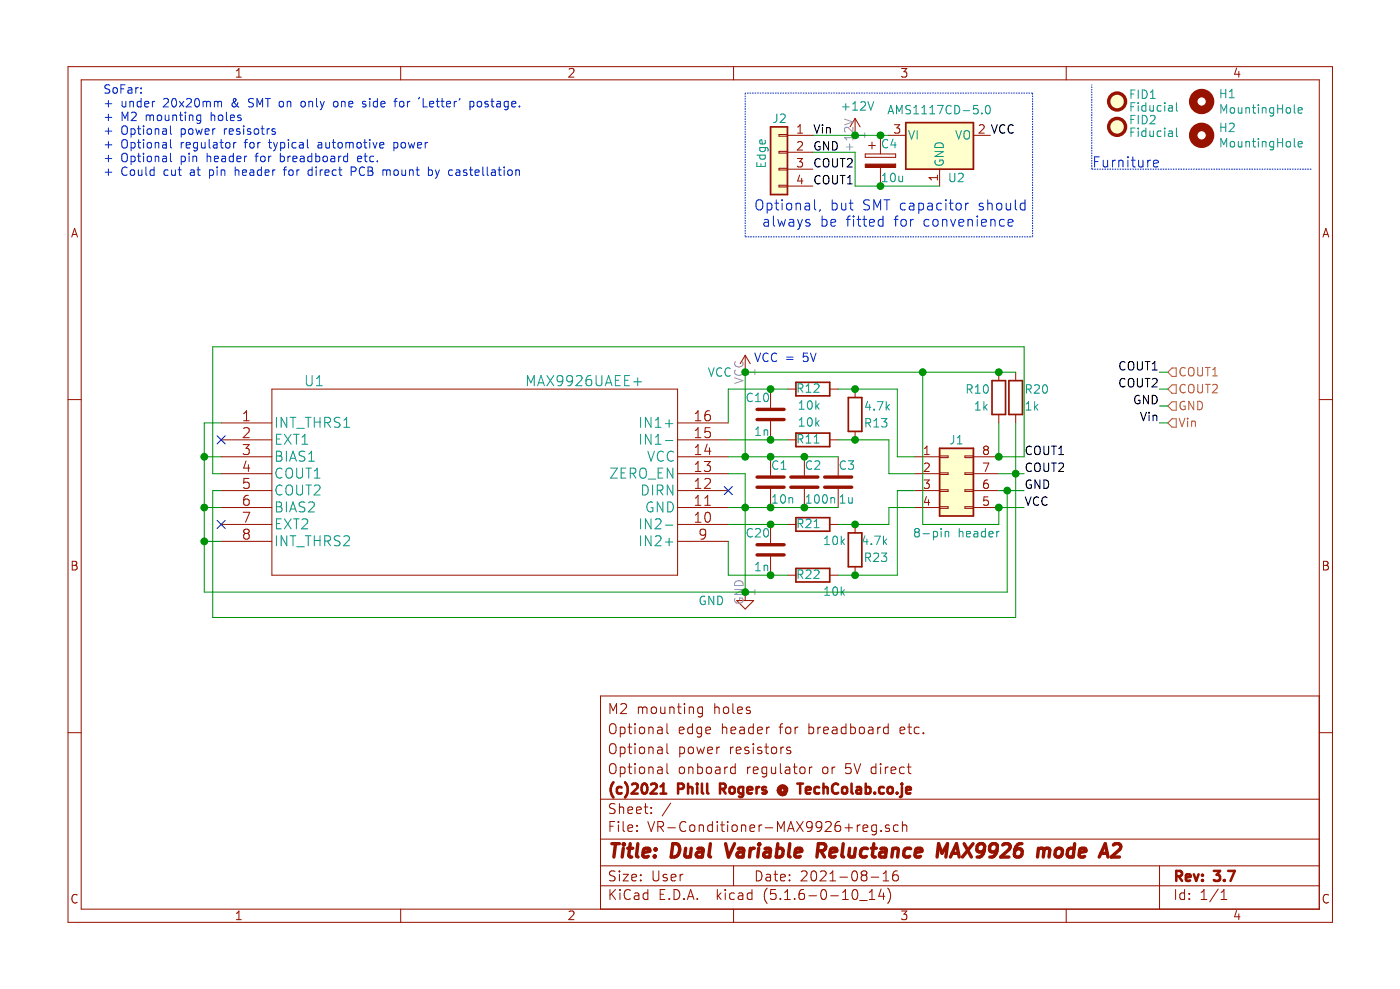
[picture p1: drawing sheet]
<svg xmlns="http://www.w3.org/2000/svg" width="210mm" height="148mm" viewBox="0 0 210 148" stroke-linecap="round" stroke-linejoin="round" font-family="sans-serif">
<path d="M.2 0h209.8v148.1h-209.8z" fill-rule="evenodd" fill="#fff" stroke="#fff" stroke-width=".15"/>
<g fill="none" stroke="#981200" stroke-width=".15">
<path d="M10.2 10h189.6v128.2h-189.6zM12.2 12h185.6v124.2h-185.6zM35.4 11.6h.8M35.4 10.6l.4-.3v1.3M60.1 10v2M85.3 10.4l.5-.1 .2 .1 .1 .2-.1 .2-.7 .8h.8M110 10v2M119.6 19.9h.7M119.6 19l.4-.3v1.2M128.2 17.7l-.8 1.3M128.2 17.7v2.6M128.2 17.7l.8 1.3"/>
<path d="M134.1 18.7h.8l-.4 .5 .3 .1 .1 .4-.3 .2h-.3l-.2-.1M135.2 10.3h.8l-.5 .4 .4 .2v.5l-.2 .2h-.3l-.2-.2M146.8 18.8l.2-.1h.3l.3 .3-.8 .9h.8M159.9 10v2M185.4 10.2l-.3 .9h.8M185.7 10.7v.9M10.8 35.5l.4-1.3 .4 1.3M10.9 35.1h.6M116.8 20.1h1.3v.3h-1.3zM116.8 22.7h1.3v.2h-1.3zM116.8 25.2h1.3v.3h-1.3zM116.8 27.8h1.3v.2h-1.3z"/>
<path d="M118.1 20.3h3.8M118.1 22.8h3.8M118.1 25.3h3.8M118.1 27.9h3.8M119.5 23.7h.8l-.4 .5 .3 .2 .1 .4-.2 .2h-.4l-.2-.1M119.6 21.3l.2-.1h.3l.2 .4-.8 .9h.8M119.9 26.2l-.3 .9h.8M120.2 26.7v.8M129.7 23.1h4.6v.5h-4.6zM130.2 21.8h1M130.7 21.3v1M132 20.3v2.8"/>
<path d="M132 25.1v2.8M133.3 20.3h2.5M140.5 26.2v.8M140.5 26.6h-1.2l.3 .4M140.9 25.3v2.6M145.9 20.3h2.6M198.4 35.5l.4-1.3 .4 1.3M198.5 35.1h.6M10.2 59.9h2M40.8 58.3h60.8v27.9h-60.8zM111.7 53.2v2.6M111.7 53.2l-.7 1.3"/>
<path d="M111.7 53.2l.8 1.3M115.5 58.3v2.8M118.1 58.3h1.2M124.4 58.3h1.3M128.2 58.3v1.3M149.7 55.8v1.2M152.3 55.8v1.2M197.8 59.9h2M33.2 65.9h7.6M33.2 63.4h7.6M33.2 68.4h7.6M33.2 71h7.6"/>
<path d="M33.2 73.5h7.6M33.2 76h7.6M33.2 78.6h7.6M36.5 66.6h.9l-.5 .6a.39 .39 0 0 1 .5 .2v.4l-.2 .2-.5 .1-.2-.2M36.5 76.7h.9l-.6 1.5M36.5 64.2l.1-.1a.6 .6 0 0 1 .7 .1v.5l-.8 .9h.9M36.5 63h.9M36.5 62l.5-.5v1.5M36.8 79.9l-.3 .3 .1 .4a.48 .48 0 0 0 .7 0l.1-.4-.3-.3M36.8 79.9l-.2-.1v-.4a.54 .54 0 0 1 .7 0v.4l-.2 .1M36.8 79.9h.3M36.9 69.1l-.4 1h.9"/>
<path d="M37.2 74.2a.59 .59 0 0 0-.7 .6l.1 .8a.48 .48 0 0 0 .7 0v-.7a.48 .48 0 0 0-.7 0l-.1 .1M37.2 69.6v1M37.3 71.7h-.7l-.1 .7 .2-.2h.4l.2 .2a.62 .62 0 0 1-.1 .7l-.5 .1-.2-.2M101.6 65.9h7.6M101.6 63.4h7.6M101.6 68.4h7.6M101.6 71h7.6M101.6 73.5h7.6M101.6 76h7.6M101.6 78.6h7.6M104.3 63h.8M104.3 65.6h.8"/>
<path d="M104.3 68.1h.8M104.3 73.2h.8M104.3 75.7h.8M104.3 78.2h.8M104.3 62l.4-.5v1.5M104.3 64.5l.4-.4v1.5M104.3 67l.4-.4v1.5M104.3 69.6l.4-.5v1.5M104.3 72.1l.4-.4v1.5M104.3 74.6l.4-.4v1.5M104.3 77.2l.4-.5v1.5M104.3 70.6h.8"/>
<path d="M105.6 69.1h.9l-.5 .6a.39 .39 0 0 1 .5 .3v.3l-.1 .3h-.6l-.2-.1M105.7 74.6l.4-.4v1.5M105.7 71.8l.2-.1h.3a.39 .39 0 0 1 .3 .6l-.9 .9h.9M105.7 75.7h.8M105.8 79.9l-.1 .2a.54 .54 0 0 1-.7 0v-.7a.54 .54 0 0 1 .7 0 1 1 0 0 1-.3 1.4h-.3M105.8 76.9l.4-.2a.93 .93 0 0 1 0 1.5 .85 .85 0 0 1-.4-1.3zM106 66.5l-.3 1.1h.9M106.4 61.5a.59 .59 0 0 0-.7 .7v.5l.1 .3a.48 .48 0 0 0 .7-.1v-.7a.48 .48 0 0 0-.7 0l-.1 .2M106.4 67.1v1M106.5 64.1h-.8v.7l.2-.2h.3l.3 .2a.62 .62 0 0 1-.1 .7l-.5 .1-.2-.2M115.5 63.1v2.8M115.5 68.4v2.8"/>
<path d="M115.5 73.2v2.8M115.5 78.6v2.8M118.1 65.9h1.2M118.1 78.6h1.2M120.6 68.4v2.8M120.6 73.2v2.8M124.4 65.9h1.3M124.4 78.6h1.3M125.7 68.4v2.8M125.7 73.2v2.8M128.2 64.6v1.3M128.2 78.6v1.2"/>
<path d="M137.1 68.4h3.8M137.1 71h3.8M137.1 73.5h3.8M137.1 76h3.8M138.5 71.9h.8l-.4 .5 .4 .1v.4l-.2 .3h-.4l-.2-.2M138.6 68.1h.7M138.6 69.5l.2-.1h.3l.2 .3-.8 .9h.8M138.6 67.2l.4-.4v1.3M138.9 74.4l-.3 .9h.8M139.2 74.9v.8M140.9 68.3h1.2v.3h-1.2zM140.9 70.8h1.2v.3h-1.2z"/>
<path d="M140.9 73.4h1.2v.2h-1.2zM140.9 75.9h1.2v.3h-1.2zM144.7 75.9h1.2v.3h-1.2zM144.7 73.4h1.2v.2h-1.2zM144.7 68.3h1.2v.3h-1.2zM144.7 70.8h1.2v.3h-1.2zM145.9 68.4h3.8M145.9 71h3.8M145.9 73.5h3.8M145.9 76h3.8M147.4 69.4h.9l-.6 1.2M147.7 67.4l-.2 .2v.3l.2 .2h.4l.1-.2v-.3l-.3-.2"/>
<path d="M147.7 67.4l-.2-.3 .2-.3h.2l.3 .3-.3 .3M147.7 67.4h.2M148.1 71.9h-.3a.79 .79 0 0 0-.1 1.3l.4-.1 .1-.2v-.3l-.3-.2h-.2l-.2 .2M148.1 74.4h-.6v.6l.1-.1h.3l.3 .3v.3l-.3 .2h-.3l-.1-.1M149.7 62.1v1.3M152.3 62.1v1.3M10.8 84.1l.6 .1 .1 .2-.2 .3a.35 .35 0 0 1 .3 .3 .35 .35 0 0 1-.3 .4h-.5zM10.8 84.7h.5M33.2 81.1h7.6M101.6 81.1h7.6M110.5 90h2.5l-1.3 1.2zM111.7 88.7v1.3"/>
<path d="M115.5 83.4v2.8M118.1 86.2h1.2M124.4 86.2h1.3M128.2 84.9v1.3M198.4 84.1l.6 .1 .1 .2-.2 .3a.35 .35 0 0 1 .3 .3 .35 .35 0 0 1-.3 .4h-.5zM198.4 84.7h.5M10.2 109.8h2M90 119.7h107.8M91.5 106.9v-1.5l.4 1.1 .5-1.1v1.5M91.6 108.5a.49 .49 0 0 1 .5 0 .49 .49 0 0 1 .3 .4v.5a.49 .49 0 0 1-.5 .5 .49 .49 0 0 1-.5-.5v-.5zM91.6 111.5a.49 .49 0 0 1 .5 0 .49 .49 0 0 1 .3 .4v.5a.49 .49 0 0 1-.5 .5 .49 .49 0 0 1-.5-.5v-.5zM91.6 114.5a.49 .49 0 0 1 .5-.1 .49 .49 0 0 1 .3 .5v.5a.49 .49 0 0 1-.5 .5 .49 .49 0 0 1-.5-.5v-.5z"/>
<path d="M93 112a.52 .52 0 0 1 .7 .1v.7a.52 .52 0 0 1-.7 0M93 109a.52 .52 0 0 1 .7 .1v.7a.52 .52 0 0 1-.7 0M93 115a.52 .52 0 0 1 .7 0v.8a.52 .52 0 0 1-.7 0M93 108.9v1.5M93 111.9v1.5M93 114.9v1.5M93.1 105.6l.2-.2 .5 .1a.37 .37 0 0 1 .1 .5l-.9 .9h.9M94.1 114.9h.6M94.1 111.9h.6M94.1 108.9h.6M94.4 114.4v1.3l.2 .2h.1M94.4 108.4v1.3l.2 .2h.1"/>
<path d="M94.4 111.4v1.3l.2 .2h.1M95.2 108.4v.2M95.2 108.9v1M95.2 111.4v.2M95.2 111.9v1M95.2 114.4v.2M95.2 114.9v1M95.2 114.4l.1 .1-.1 .1M95.2 111.4l.1 .1-.1 .1M95.2 108.4l.1 .1-.1 .1M95.7 105.9v1M95.7 106l.4-.1 .2 .2"/>
<path d="M95.9 115a.42 .42 0 0 1 .7 .2v.4l-.1 .2a.4 .4 0 0 1-.6-.2zM95.9 112.1a.42 .42 0 0 1 .7 .1v.4l-.1 .2a.4 .4 0 0 1-.6-.2zM95.9 109.1a.42 .42 0 0 1 .7 .1v.4l-.1 .2a.4 .4 0 0 1-.6-.2zM96.3 106.1a.36 .36 0 0 1 .4-.2 .36 .36 0 0 1 .3 .2v.8M96.3 106.1v.8M97.3 109.1a.38 .38 0 0 1 .6 0v.8M97.3 112.1a.38 .38 0 0 1 .6 0v.8M97.3 115a.38 .38 0 0 1 .6 .1v.8M97.3 108.9v1M97.3 111.9v1M97.3 114.9v1M97.7 106a.41 .41 0 0 1 .7 .2l-.1 .6a.41 .41 0 0 1-.7-.2z"/>
<path d="M98.6 109l.2-.1 .4 .1 .1 .9M98.6 115l.2-.1 .4 .1 .1 .9M98.6 112l.2-.1 .4 .1 .1 .9M99.1 105.9v.8a.37 .37 0 0 0 .6 .1M99.3 115.3h-.5a.29 .29 0 0 0-.2 .3 .29 .29 0 0 0 .2 .3l.5-.1M99.3 109.3l-.5 .1a.29 .29 0 0 0-.2 .2 .29 .29 0 0 0 .2 .3l.5-.1M99.3 112.3l-.5 .1a.29 .29 0 0 0-.2 .2 .29 .29 0 0 0 .2 .3l.5-.1M99.7 105.9v1M100 114.4v1.3l.2 .2M100 108.4v1.3l.2 .2M100 111.4v1.3l.2 .2M100.4 106a.38 .38 0 0 1 .7 .1v.8"/>
<path d="M100.4 105.9v1M101.6 105.9h.5M101.8 105.4v1.3l.2 .2h.1M101.8 109.4l.8-.1-.1-.3-.5-.1-.2 .2 .1 .7 .1 .1 .5-.1M101.9 111.9v1.5M101.9 115a.42 .42 0 0 1 .7 .2v.4l-.1 .2a.4 .4 0 0 1-.7-.2zM101.9 112a.5 .5 0 0 1 .7 .1v.5a.47 .47 0 0 1-.6 .3l-.1-.1M102.6 105.4v.2M102.6 105.9v1M102.6 105.4v.1v.1M103.3 115a.38 .38 0 0 1 .6 .1v.8M103.3 114.9v1"/>
<path d="M103.3 112.1a.41 .41 0 0 1 .7 .1l-.1 .6a.41 .41 0 0 1-.7-.2zM103.3 106a.38 .38 0 0 1 .7 .1v.8M103.3 105.9v1M103.8 109a.5 .5 0 0 0-.6 .1l-.1 .5a.47 .47 0 0 0 .6 .3l.1-.1M103.8 108.4v1.5M104.5 111.9l.3 1 .2-.7 .3 .7 .3-1M104.6 115a.52 .52 0 0 1 .7 0v.8a.52 .52 0 0 1-.7 0M104.6 114.4v1.5M105.2 109a.47 .47 0 0 0-.6 .1l-.1 .1 .1 .6a.47 .47 0 0 0 .6 0M105.2 108.9v1.2l-.3 .3h-.3M105.3 106a.5 .5 0 0 0-.6 0l-.1 .6a.47 .47 0 0 0 .6 .3l.1-.1M105.3 105.9v1.2a.39 .39 0 0 1-.6 .2"/>
<path d="M105.8 109.4l.7-.1v-.3l-.4-.1-.3 .2 .1 .7 .2 .1 .4-.1M106 115a.41 .41 0 0 1 .7 .2l-.1 .6a.41 .41 0 0 1-.7-.2zM106.1 112.4l.7-.1v-.3l-.5-.1-.2 .2 .1 .7 .1 .1 .5-.1M107.2 106a.37 .37 0 0 1 .6 .1v.8M107.2 105.4v1.5M107.3 115l.2-.1 .4 .1 .1 .9M107.5 111.9v1M107.9 111.9l-.3 .1-.1 .2M108 115.3h-.5l-.3 .2 .1 .3 .2 .1 .5-.1M108.3 109.1l.1-.1a.37 .37 0 0 1 .6 .1v.8M108.3 108.4v1.5M108.5 106a.41 .41 0 0 1 .7 .2v.6a.41 .41 0 0 1-.7-.2z"/>
<path d="M108.7 114.9v1M109.1 114.9l-.3 .1-.1 .2M109.5 111.9v1M109.6 109.4l.7-.1-.1-.3-.4-.1-.2 .2 .1 .7 .1 .1 .4-.1M109.9 105.4v1.3l.2 .2M110 111.9l-.3 .1-.2 .2M110.2 115l-.4-.1-.3 .3 .1 .6 .2 .1 .4-.1M110.2 114.4v1.5M110.4 112.4l.7-.1-.1-.3-.4-.1-.2 .2 .1 .7 .1 .1 .4-.1M110.6 106.4l.7-.1-.1-.3-.4-.1-.2 .2 .1 .7 .1 .1 .4-.1M110.9 109l.2-.1 .4 .1 .1 .9M111.6 109.3l-.5 .1a.29 .29 0 0 0-.2 .2 .29 .29 0 0 0 .2 .3l.5-.1"/>
<path d="M112.1 114.9v1M112.2 112a.37 .37 0 0 0-.5 .1v.3l.5 .1 .1 .1-.2 .3-.4-.1M112.4 106l-.3-.1-.2 .3a.48 .48 0 0 0 .5 .3l.1 .1-.1 .2-.1 .1-.4-.1M112.5 114.9l-.3 .1-.1 .2M112.9 115.4l.8-.1-.1-.3-.5-.1-.2 .2 .1 .7 .1 .1 .5-.1M112.9 108.4v1.5M112.9 111.4v.2M112.9 111.9v1M112.9 111.4v.1v.1M112.9 111.4l.1 .1-.1 .1M112.9 109a.47 .47 0 0 0-.6 .1l-.1 .1 .1 .6a.47 .47 0 0 0 .6 0M113.6 109.4l.7-.1-.1-.3-.4-.1-.2 .2 .1 .7 .1 .1 .4-.1"/>
<path d="M114.2 112a.37 .37 0 0 0-.6 .1l.1 .3 .5 .1v.1l-.2 .3-.4-.1M114.6 111.9h.6M114.9 111.4v1.3l.2 .2h.1M114.9 115a.52 .52 0 0 0-.6 0v.8a.52 .52 0 0 0 .6 0M114.9 108.9v1M114.9 114.9v1.4a.41 .41 0 0 1-.6 0M115.4 108.9l-.3 .1-.2 .2M115.7 114.9v.9a.4 .4 0 0 0 .6 0M115.7 112.1a.42 .42 0 0 1 .7 .1v.4l-.1 .2a.4 .4 0 0 1-.6-.2zM116.3 114.9v1M116.8 108.9h.6M117 114.4v1.3l.2 .2"/>
<path d="M117.1 111.9v1M117.4 108.4l-.3 .1-.1 .2v1.2M117.5 111.9l-.3 .1-.1 .2M117.8 115l.1-.1 .5 .1v.9M117.9 109.1a.41 .41 0 0 1 .7 .1l-.1 .6a.41 .41 0 0 1-.7-.2zM118.4 115.3h-.5l-.2 .2 .1 .3 .1 .1 .5-.1M118.5 112l-.4-.1-.2 .3a.48 .48 0 0 0 .6 .3l.1 .1-.1 .2-.1 .1-.5-.1M118.9 114.9h.6M119.1 114.4v1.3l.1 .1 .3 .1M119.2 108.9v1M119.6 108.9l-.2 .1-.2 .2M120 115h.1a.4 .4 0 0 1 .6 .2v.4a.41 .41 0 0 1-.4 .3 .41 .41 0 0 1-.4-.3z"/>
<path d="M121.3 109l.4-.1 .3 .3-.1 .6-.2 .1-.4-.1M121.3 108.4v1.5M121.4 114.9v1M121.8 114.9l-.4 .1v.2M122.6 108.9v1M123.1 108.9l-.3 .1-.2 .2M123.4 115a.41 .41 0 0 1 .7 .2v.4a.41 .41 0 0 1-.4 .3 .41 .41 0 0 1-.4-.3zM123.5 109.4l.7-.1-.1-.3-.4-.1-.2 .2 .1 .7 .1 .1 .4-.1M124.8 114.9v1M124.8 109l.2-.1 .4 .1 .1 .9M125.2 114.9l-.3 .1-.1 .2M125.5 109.3l-.5 .1-.2 .2v.2l.2 .1 .5-.1"/>
<path d="M126.8 109a.47 .47 0 0 0-.6 .1l-.1 .1 .1 .6a.47 .47 0 0 0 .6 0M126.8 108.4v1.5M127.5 114.4h-.7v.7a.62 .62 0 0 1 .7-.1l.1 .3-.1 .5-.2 .1h-.3l-.2-.1M127.5 109a.47 .47 0 0 1 .7 .1l.1 .1-.1 .6a.47 .47 0 0 1-.7 0M127.5 108.4v1.5M128.1 114.4l.4 1.5 .5-1.5M128.9 109.1l.2-.2a.39 .39 0 0 1 .5 .3v.4a.39 .39 0 0 1-.4 .3 .39 .39 0 0 1-.4-.3zM130.3 109l.1-.1 .4 .1 .1 .9M130.9 109.3l-.5 .1a.29 .29 0 0 0-.2 .2 .29 .29 0 0 0 .2 .3l.5-.1M131.3 115a.47 .47 0 0 0-.6 0l-.1 .2 .1 .6a.47 .47 0 0 0 .6 0M131.3 114.4v1.5M131.6 108.9v1"/>
<path d="M132 108.9l-.2 .1-.2 .2M132 114.4v.2M132 114.9v1M132 114.4v.1v.1M132 114.4l.1 .1-.1 .1M132.7 114.9v1M133.2 109a.47 .47 0 0 0-.7 .1v.1v.6a.47 .47 0 0 0 .7 0M133.2 114.9l-.3 .1-.2 .2M133.2 108.4v1.5M133.6 115.4l.7-.1-.1-.3-.4-.1-.2 .2 .1 .7 .1 .1 .4-.1M134.9 109.4l.8-.1-.1-.3-.4-.1-.3 .2 .1 .7 .2 .1 .4-.1M135.6 115a.5 .5 0 0 0-.7 0v.6a.47 .47 0 0 0 .6 .3l.1-.1"/>
<path d="M136 114.9h.6M136.1 108.9h.6M136.2 114.4v1.3l.2 .2h.2M136.3 108.4v1.3l.1 .1 .3 .1M137.8 109a.48 .48 0 0 0-.7 .2v.4a.48 .48 0 0 0 .7 .2M138.4 109.8h.1l-.1 .1M138.4 109.8v.1M197.8 104.3h-107.8v31.9M197.8 109.8h2M11.6 134.1a.6 .6 0 0 0-.8 .2 .6 .6 0 0 0 .1 .8 .41 .41 0 0 0 .7 .1M35.4 136.8l.4-.3v1.3M35.4 137.8h.8"/>
<path d="M60.1 136.2v2M85.3 136.6l.5-.1 .2 .1 .1 .2-.1 .2-.7 .8h.8M90 132.7h107.8M90 129.7h107.8M90 125.7h107.8M91.5 133.3v1.5M91.5 123.8h.4M91.7 133.9l.6 .9M92.2 123.1h-.7v1.5M92.2 130.6l-.5-.1-.2 .1-.1 .3a.7 .7 0 0 0 .7 .4l.1 .2a.33 .33 0 0 1-.3 .5l-.5-.1M92.2 120.5l-.5-.1-.2 .1-.1 .3a.7 .7 0 0 0 .7 .5l.1 .2a.33 .33 0 0 1-.3 .4l-.5-.1M92.3 133.3l-.8 .8"/>
<path d="M92.7 123.1v.1M92.7 123.6v1M92.7 123.1l-.1 .1h.1M92.7 123.1l.1 .1h-.1M92.9 120.4v1.5M92.9 130.5v.1M92.9 131v1M92.9 130.5l-.1 .1h.1M92.9 121a.38 .38 0 0 1 .6 .1v.8M92.9 133.3v.1M92.9 133.8v1M93.4 131h.8l-.8 1h.8"/>
<path d="M93.4 123.1v1.3l.3 .2M94.1 124.1l.7-.2v-.2l-.4-.1-.3 .2 .1 .7 .2 .1 .4-.1M94.1 121.4l.7-.1v-.3l-.4-.1-.3 .2 .1 .7 .2 .1 .4-.1M94.5 133.4a.59 .59 0 0 0-.7 0 .59 .59 0 0 0-.2 .7 .56 .56 0 0 0 .3 .6 .56 .56 0 0 0 .6-.1M94.7 131.5l.7-.2v-.2l-.5-.1-.2 .2 .1 .7 .1 .1 .5-.1M95.2 133.8h.1h.4l.1 1M95.4 121.4l.7-.1v-.3l-.5-.1-.2 .2 .1 .7 .1 .1 .5-.1M95.5 124.4l.1 .1-.1 .1M95.5 124.4l-.1 .1 .1 .1M95.5 123.7v.1M95.5 124.4v.2M95.5 123.7h.1l-.1 .1"/>
<path d="M95.5 123.7h-.1l.1 .1M95.8 134.1l-.5 .1a.29 .29 0 0 0-.2 .3 .29 .29 0 0 0 .2 .3l.5-.1M96.1 131.8v.1v.1M96.1 131.8l-.1 .1 .1 .1M96.1 131.1v.1M96.1 131.8v.2M96.1 131.1h-.1l.1 .1M96.6 120.9h.5M96.8 120.4v1.3l.3 .2M97.1 133.8h-.4l-.3 .2 .1 .6 .2 .2 .4-.1M97.1 133.3v1.5M97.1 123.1l.5 1.5 .5-1.5"/>
<path d="M97.6 121.8h.1l-.1 .1M97.6 121.8v.1M97.6 121v.1M97.6 121h.1l-.1 .1M97.9 130.5v1.2l.3 .3h.3l.3-.3v-1.2M98.6 123.9l.7-.1 .2-.2-.1-.4-.2-.1h-.6v1.5M99 134h.5M99 123.9l.5 .7M99.7 133.3h-.7v1.5h.7M100 131.1a.37 .37 0 0 0-.6 .1l.1 .2 .5 .1 .1 .2-.3 .3-.4-.1M100.1 124h1.2M100.3 134.6l.1 .1-.1 .1"/>
<path d="M100.3 134.6v.1v.1M100.3 134.6v.2M100.6 120.3l-1.3 1.9M100.6 131.5l.7-.2v-.2l-.5-.1-.2 .2 .1 .7 .1 .1 .5-.1M101.1 133.3a.76 .76 0 0 1 .8 .7 .76 .76 0 0 1-.8 .8zM102 131v1M102.4 131l-.3 .1-.1 .2M102.6 134.6v.1v.1M102.6 134.6l-.1 .1 .1 .1M102.6 134.6v.2M102.8 123.2a.59 .59 0 0 0-.7 0 .59 .59 0 0 0-.2 .7 .56 .56 0 0 0 .3 .6 .56 .56 0 0 0 .6-.1M103.1 134.8l.4-1.5 .5 1.5"/>
<path d="M103.2 134.3h.7M103.5 123.7l.2-.1a.39 .39 0 0 1 .5 .3v.4a.39 .39 0 0 1-.4 .3 .39 .39 0 0 1-.4-.3zM104.6 134.6v.2M104.6 134.6l-.1 .1 .1 .1M104.8 123.7a.38 .38 0 0 1 .7 .1v.8M104.8 123.6v1M106.8 123.7a.5 .5 0 0 0-.6 0l-.1 .6a.47 .47 0 0 0 .6 .3l.1-.1M106.8 123.1v1.5M107.5 123.1v.1M107.5 123.6v1M107.5 133.3v1.5M107.7 134.2l.4 .6"/>
<path d="M108 123.6h.6M108.1 133.8l-.6 .5M108.3 123.1v1.3v.1l.3 .1M108.7 133.3v.1M108.7 133.8v1M108.7 133.3h.1l-.1 .1M109.1 123.1v.1M109.1 123.6v1M109.1 123.1l.1 .1h-.1M109.8 123.7l.2-.1 .5 .1v.6l-.3 .3a.39 .39 0 0 1-.4-.3zM110 129.7v3M110 136.2v2"/>
<path d="M110.1 133.8a.52 .52 0 0 0-.7 .1v.7a.52 .52 0 0 0 .7 .1M110.7 133.8h.2h.4l.1 1M111.2 123.7a.38 .38 0 0 1 .6 .1v.8M111.2 123.6v1M111.4 134.1l-.5 .1-.2 .2v.3l.2 .1 .5-.1M112.4 124.1l.7-.2v-.2l-.4-.1-.3 .2 .1 .7 .2 .1 .4-.1M112.7 133.8a.52 .52 0 0 0-.6 .1v.7a.52 .52 0 0 0 .6 .1M112.7 133.3v1.5M113.4 130.5a.75 .75 0 0 1 .8 .7 .75 .75 0 0 1-.8 .8zM113.8 123.6v1M114.2 123.6l-.3 .1-.1 .2M114.7 124h1.2"/>
<path d="M114.9 131.1l.1-.1 .5 .1v.9M115 133.1a1.7 1.7 0 0 0 0 2.2M115.5 131.3l-.5 .1a.29 .29 0 0 0-.2 .3 .29 .29 0 0 0 .2 .3l.5-.1M116 131h.6M116.2 130.5v1.3l.2 .2h.2M116.3 133.3h-.7l-.1 .7a.62 .62 0 0 1 .7-.1l.2 .2-.1 .5-.2 .2h-.4l-.2-.2M116.6 124.6v-1.5l.5 1 .5-1v1.5M117 134.6l.1 .1-.1 .1M117 134.6l-.1 .1 .1 .1M117 134.6v.2M117 131.5l.7-.2v-.2l-.5-.1-.2 .2 .1 .7 .1 .1 .5-.1M117.6 134.8h.9"/>
<path d="M117.6 133.7l.5-.4v1.5M118.1 124.6l.5-1.5 .5 1.5M118.2 124.1h.7M118.4 131.8v.1v.1M118.4 131.8l-.1 .1 .1 .1M118.4 131.1v.1M118.4 131.8v.2M118.4 131.1h-.1l.1 .1M119.1 134.6l.1 .1-.1 .1M119.1 134.6v.2M119.4 123.1l1 1.5M120.1 130.6l.3-.1 .5 .1a.4 .4 0 0 1 0 .5l-.8 .9h.9"/>
<path d="M120.4 123.1l-1 1.5M120.5 133.3a.59 .59 0 0 0-.7 .6l.1 .7a.49 .49 0 0 0 .7 0 .65 .65 0 0 0-.1-.7l-.4-.1-.3 .3M121.3 134.2h1.1M121.7 130.6a.37 .37 0 0 1 .4-.1 .37 .37 0 0 1 .3 .3v.3a.72 .72 0 0 1-.3 .9l-.3-.1a1.2 1.2 0 0 1-.1-1.3zM121.8 123.7l-.1 .2a.48 .48 0 0 1-.6 0l-.2-.2v-.3l.2-.2a.48 .48 0 0 1 .6 0 1.26 1.26 0 0 1-.2 1.3l-.4 .1M123 130.6l.2-.1 .5 .1a.37 .37 0 0 1 .1 .5l-.9 .9h1M123.2 123.7l-.3 .3h-.3l-.2-.1-.1-.5 .3-.3a.47 .47 0 0 1 .6 .3 1 1 0 0 1-.4 1.2h-.3M123.3 133.3a.36 .36 0 0 1 .5 .2 .77 .77 0 0 1-.4 1.3 1 1 0 0 1-.1-1.5zM123.8 123.2l.2-.1 .5 .1a.37 .37 0 0 1 .1 .5l-.9 .9h.9M124.4 132h.9M124.4 130.9l.5-.4v1.5M124.6 134.2h1.1"/>
<path d="M125.9 123.1a.61 .61 0 0 0-.7 .6v.6a.48 .48 0 0 0 .8 .1v-.5l-.1-.2h-.4l-.3 .2M125.9 131.4h1.2M126.3 133.7l.5-.4v1.5M126.3 134.8h.9M126.7 124h1.1M127.3 123.4v1.2M127.8 130.6a.35 .35 0 0 1 .4-.1 .35 .35 0 0 1 .3 .3 .77 .77 0 0 1-.4 1.2 .9 .9 0 0 1-.3-1.4zM127.9 133.4a.35 .35 0 0 1 .4-.1 .35 .35 0 0 1 .2 .2l.1 .7-.1 .4-.4 .2a.9 .9 0 0 1-.2-1.4zM128.5 123.6v1M128.9 134.9h1.1M129 123.6l-.3 .1-.2 .2M129.4 124.1l.7-.2-.1-.2-.4-.1-.2 .2 .1 .7 .1 .1 .4-.1"/>
<path d="M129.4 131.1l-.2-.1-.1-.2a.48 .48 0 0 1 .8-.2l.1 .2-.3 .3M129.4 131.1l-.1 .1a.48 .48 0 0 0-.1 .6 .51 .51 0 0 0 .7 0 .48 .48 0 0 0-.2-.7M129.4 131.1h.3M130.3 134.8h.9M130.3 133.7l.4-.4v1.5M130.6 131.4h1.2M131.4 123.7a.52 .52 0 0 0-.7 0v.7a.52 .52 0 0 0 .7 .1M131.4 123.6l-.1 1.3a.41 .41 0 0 1-.6 .1M132.1 133.2l-.3 1.1h.9M132.1 124.4l.1 .1-.1 .1M132.1 124.4l-.1 .1 .1 .1M132.1 124.4v.2"/>
<path d="M132.4 132h.8M132.4 130.9l.4-.4v1.5M132.5 133.8v1M133.1 133.1a1.7 1.7 0 0 1 0 2.2M133.3 123.7a.37 .37 0 0 0-.6 .1l.1 .2 .5 .1 .1 .2-.1 .2-.1 .1-.5-.1M134.5 130.5a.59 .59 0 0 0-.7 .6l.1 .7a.48 .48 0 0 0 .8-.1v-.4l-.2-.2h-.4l-.3 .2M134.7 123.7a.47 .47 0 0 0-.7 0v.2v.5a.47 .47 0 0 0 .7 .1M135.2 136.5h.8l-.5 .5 .4 .1v.5l-.2 .2h-.3l-.2-.2M135.3 123.7h.1a.37 .37 0 0 1 .6 .1v.8M135.3 123.1v1.5M159.9 136.2v2M173.9 129.7v6.5"/>
<path d="M176.3 133.3v1.5M177.6 133.8a.47 .47 0 0 0-.6 .1l-.1 .1 .1 .6a.47 .47 0 0 0 .6 .1M177.6 133.3v1.5M178.3 134.6l.1 .1-.1 .1M178.3 134.6l-.1 .1 .1 .1M178.3 133.8v.2M178.3 134.6v.2M178.3 133.8l.1 .1-.1 .1M178.3 133.8l-.1 .1 .1 .1M180.1 134.8h.8M180.1 133.7l.4-.4v1.5M182.6 133.2l-1.2 1.9"/>
<path d="M183.1 134.8h.8M183.1 133.7l.4-.4v1.5M185.4 136.4l-.3 .9h.8M185.7 136.9v.9M199.2 134.1a.6 .6 0 0 0-.8 .2 .6 .6 0 0 0 .1 .8 .41 .41 0 0 0 .7 .1"/>
</g>
<g fill="none" stroke="#981200" stroke-width=".38">
<path d="M92 117.2a1.7 1.7 0 0 0 0 2.3M93.2 118a.47 .47 0 0 0-.6 0l-.1 .2 .1 .6a.47 .47 0 0 0 .6 0M93.7 117.2a1.78 1.78 0 0 1 0 2.3M94.8 117.5l.2-.1h.3l.3 .1v.3v.2l-.9 .9h.9M96.4 117.5a.36 .36 0 0 1 .6 .2 .77 .77 0 0 1-.5 1.2 1 1 0 0 1-.1-1.4zM97.6 117.5l.2-.1 .5 .1a.37 .37 0 0 1 .1 .5l-.9 .9h1M99 118.9h.9M99 117.8l.5-.4v1.5M101.7 118.2l.7-.1 .1-.2v-.4l-.2-.1h-.6v1.5M103.2 118a.37 .37 0 0 1 .6 .1v.8M103.2 117.4v1.5M104.5 117.4v.1"/>
<path d="M104.5 117.9v1M105.2 117.4v1.3l.2 .2M106 117.4v1.3l.2 .2M108 118.2l.7-.1a.41 .41 0 0 0-.2-.7h-.5v1.5M108.3 118.2l.5 .7M109.4 118a.42 .42 0 0 1 .8 .2v.4l-.2 .2a.4 .4 0 0 1-.6-.2zM111.4 118l-.4-.1-.3 .3 .1 .6 .2 .1 .4-.1M111.4 117.9v1.2a.39 .39 0 0 1-.6 .2M112.1 118.4l.7-.1-.1-.3-.4-.1-.2 .2v.7l.2 .1 .4-.1M113.4 117.9v1M113.9 117.9l-.3 .1-.2 .2M114.8 118l-.3-.1-.2 .1v.2a.48 .48 0 0 0 .5 .3l.1 .1-.1 .2-.1 .1-.4-.1"/>
<path d="M117.6 118.2a.37 .37 0 0 0-.5-.1 .37 .37 0 0 0 0 .6 .37 .37 0 0 0 .5-.1M117.6 118v.6M117.6 118.6l.2 .1a.6 .6 0 0 0-.1-.9 .6 .6 0 0 0-.9 .1 .7 .7 0 0 0 0 1 .7 .7 0 0 0 1 0M119.5 117.4h.9M120 117.4v1.5M120.8 118.4l.7-.1v-.3l-.5-.1-.2 .2 .1 .7 .1 .1 .5-.1M122.8 118a.52 .52 0 0 0-.6 0v.8a.52 .52 0 0 0 .6 0M123.5 118a.38 .38 0 0 1 .6 .1v.8M123.5 117.4v1.5M125.7 117.5a.59 .59 0 0 0-.8 0 .59 .59 0 0 0-.1 .8 .56 .56 0 0 0 .2 .5 .56 .56 0 0 0 .7 0M126.3 118l.2-.1a.39 .39 0 0 1 .5 .3v.4a.39 .39 0 0 1-.4 .3 .39 .39 0 0 1-.3-.3zM127.7 117.4v1.3l.2 .2"/>
<path d="M128.5 118l.1-.1 .4 .1 .1 .9M129.1 118.3h-.5a.29 .29 0 0 0-.2 .3 .29 .29 0 0 0 .2 .3l.5-.1M129.8 118a.47 .47 0 0 1 .6 0l.1 .2-.1 .6a.47 .47 0 0 1-.6 0M129.8 117.4v1.5M131.1 118.8h.1l-.1 .1M131.1 118.8v.1M132.5 118a.47 .47 0 0 0-.6 0l-.1 .2 .1 .6a.47 .47 0 0 0 .6 0M133.1 118h.1a.4 .4 0 0 1 .7 .2v.4a.41 .41 0 0 1-.4 .3 .41 .41 0 0 1-.4-.3zM134.5 118.8h.1l-.1 .1M134.5 118.8v.1M135.2 117.9v1.3l-.1 .1-.2 .1M135.2 117.4v.1"/>
<path d="M135.2 117.4l-.1 .1h.1M135.9 118.4l.7-.1-.1-.3-.4-.1-.2 .2v.7l.2 .1 .4-.1M176.4 131.3l.7-.1 .1-.2-.1-.4-.2-.1h-.5v1.5M176.7 131.3l.5 .7M177.8 131.5l.7-.2-.1-.2-.4-.1-.2 .2 .1 .7 .1 .1 .4-.1M179 131l.3 1 .4-1M180.3 131.8l.1 .1-.1 .1M180.3 131.8l-.1 .1 .1 .1M180.3 131.1v.1M180.3 131.8v.2M180.3 131.1h.1l-.1 .1M180.3 131.1h-.1l.1 .1"/>
<path d="M182 130.5h.9l-.5 .6 .4 .1 .1 .1-.1 .5-.2 .2h-.4l-.2-.2M183.6 131.8v.1v.1M183.6 131.8l-.1 .1 .1 .1M183.6 131.8v.2M184.1 130.5h1l-.6 1.5"/>
</g>
<g fill="none" stroke="#981200" stroke-width=".51">
<path d="M113.5 73h4.1M113.5 71.5h4.1M113.5 62.9h4.1M113.5 61.3h4.1M118.6 73h4M118.6 71.5h4M123.6 73h4.1M123.6 71.5h4.1M113.5 83.1h4.1M113.5 81.6h4.1M91.7 126.4h1.2M92.3 126.4l-.3 2"/>
<path d="M93.5 127.1l-.2 1.3M93.5 126.4l-.1 .1 .1 .1M93.5 126.4l.1 .1-.1 .1M93.5 126.4v.2M94.1 127.1h.8M94.5 126.4l-.2 1.7v.2l.4 .1M95.6 126.4l-.2 1.7 .3 .3M96.4 127.7l1-.2v-.3l-.6-.1-.3 .3-.1 .7v.2l.2 .1 .6-.1M98.2 128.2v.1l-.1 .1M98.2 128.2l-.1 .1v.1M98.2 128.2l-.1 .2M98.3 127.2l.1 .1-.1 .1"/>
<path d="M98.3 127.2l-.1 .1 .1 .1M98.3 127.2v.2M100.9 126.4h.5a.98 .98 0 0 1 .3 1.5 .91 .91 0 0 1-1.1 .5zM102.8 127.1l-.1 1v.2a.59 .59 0 0 0 .8-.1M103.6 127.1l-.1 1.3M104.6 127.2l.2-.1 .6 .1v.2l-.1 1M105.4 127.5l-.7 .1a.4 .4 0 0 0-.3 .4 .4 .4 0 0 0 .2 .4l.7-.1M106.5 126.4l-.2 1.7 .2 .3M108.8 126.4l.4 2 .9-2M110.7 127.2l.2-.1 .6 .1v.2l-.1 1M111.5 127.5l-.7 .1a.4 .4 0 0 0-.3 .4 .4 .4 0 0 0 .2 .4l.7-.1M112.5 127.1l-.1 1.3"/>
<path d="M113.1 127.1a.55 .55 0 0 0-.6 .4M113.8 127.1l-.2 1.3M113.9 126.4l-.2 .1 .1 .1M113.9 126.4v.1l-.1 .1M113.9 126.4l-.1 .2M114.7 127.2l.2-.1 .6 .1v.2l-.1 1M115.5 127.5l-.7 .1a.4 .4 0 0 0-.3 .4 .4 .4 0 0 0 .2 .4l.7-.1M116.5 127.2l.2-.1 .6 .1 .1 .3v.5a.66 .66 0 0 1-1 .3M116.6 126.4l-.2 2M118.4 126.4l-.2 1.7 .1 .2 .2 .1M119.2 127.7l1-.2-.1-.3-.5-.1-.3 .3-.1 .7v.2l.2 .1 .6-.1M122.6 127.5h.7a.56 .56 0 0 0 .5-.5 .56 .56 0 0 0-.3-.6h-.8l-.2 2"/>
<path d="M123.1 127.5l.5 .9M124.5 127.7l.9-.2v-.3l-.2-.1-.6 .1-.1 .2-.1 .7 .3 .3 .5-.1M126.4 126.4l-.2 1.7 .1 .2 .2 .1M127.4 127.1l-.1 1v.2a.56 .56 0 0 0 .8-.1M128.3 127.1l-.2 1.3M130.1 127.2a.68 .68 0 0 0-1 .3l-.1 .5 .1 .2 .2 .2 .6-.1M130.6 127.1h.8M131 126.4l-.2 1.7 .1 .2 .3 .1M132.1 127.2l.2-.1 .5 .1 .1 .2-.1 1M132.9 127.5l-.7 .1a.41 .41 0 0 0-.3 .4 .41 .41 0 0 0 .2 .4l.7-.1M133.9 127.3a.63 .63 0 0 1 .7-.1v1.2M133.9 127.1l-.2 1.3"/>
<path d="M136.5 127.2a.68 .68 0 0 0-.9 .3l-.1 .5 .1 .2 .2 .2 .6-.1M137.2 127.7l1-.2v-.3l-.2-.1-.6 .1-.1 .2-.1 .7 .2 .3 .6-.1M140.5 128.4l.2-2 .5 1.4 .9-1.4-.3 2M142.5 128.4l.9-2 .4 2M142.8 127.8h.9M144.6 126.4l1 2M145.9 126.4l-1.6 2M147.6 127.3a.66 .66 0 0 1-1.1 .2v-.7a.66 .66 0 0 1 1-.3l.1 .1a1.46 1.46 0 0 1-.7 1.8h-.4M149.5 127.3a.65 .65 0 0 1-1.1 .2v-.7a.65 .65 0 0 1 1.1-.2 1.5 1.5 0 0 1-.7 1.8h-.4M150.3 126.6l.4-.2h.4a.46 .46 0 0 1 .3 .6l-.1 .3-1.3 1.1h1.3M153.2 126.4a.92 .92 0 0 0-1 .9l-.1 .7 .1 .3a.65 .65 0 0 0 1-.3l.1-.5-.4-.3a.68 .68 0 0 0-.8 .3M155.7 127.3a.5 .5 0 0 1 .8 .1"/>
<path d="M155.7 127.1l-.1 1.3M156.5 127.4a.47 .47 0 0 1 .5-.3 .47 .47 0 0 1 .4 .3l-.1 1M156.5 127.4l-.1 1M158.4 127.3a.53 .53 0 0 1 .5-.2 .53 .53 0 0 1 .4 .4l-.1 .5a.56 .56 0 0 1-.5 .4 .56 .56 0 0 1-.5-.4zM161.1 127.2a.68 .68 0 0 0-1 .3l-.1 .5 .1 .2 .2 .2 .6-.1M161.1 126.4l-.2 2M161.8 127.7l1-.2-.1-.3-.1-.1-.6 .1-.2 .9 .2 .3 .6-.1M164.8 128.4l.9-2 .4 2M165.1 127.8h.9M166.9 126.6l.3-.2h.5a.48 .48 0 0 1 .3 .6l-.1 .3-1.3 1.1h1.2"/>
<circle cx="167.5" cy="19" r="1.27"/>
<circle cx="167.5" cy="15.2" r="1.27"/>
</g>
<path d="M115.5 19h2.6v10.1h-2.6zM135.8 18.4h10.1v6.9h-10.1zM119.3 57.3h5.1v2h-5.1zM127.2 59.6h2v5h-2zM148.7 57h2.1v5.1h-2.1zM151.3 57h2v5.1h-2zM119.3 64.9h5.1v2h-5.1zM119.3 77.6h5.1v2h-5.1zM127.2 79.8h2v5.1h-2zM140.9 67.2h5v10.1h-5zM119.3 85.2h5.1v2h-5.1z" fill="none" stroke="#981200" stroke-width=".25"/>
<g fill="none" stroke="#009596" stroke-width=".15">
<path d="M116.5 17.1v.9a.39 .39 0 0 1-.5 .3M117 17.2l.2-.1h.3l.2 .3-.7 .9h.7M126.3 16h1M126.8 15.5v1M127.8 16.5h.8M127.8 15.6l.4-.4v1.3M129.1 15.4l.1-.2h.3l.2 .2 .1 .2-.1 .2-.7 .7h.8M130.1 15.2l.5 1.3 .4-1.3M133.1 17.1l.5-1.3 .4 1.3M133.3 16.7h.6M134.4 17.1v-1.3l.4 .9 .4-.9v1.3M136.2 19.6l.5 1.2 .4-1.2"/>
<path d="M136.5 15.9l-.5-.1-.1 .1-.1 .2 .1 .2 .6 .3v.2l-.2 .3-.5-.1M137 17.1h.7M137 16.1l.4-.3v1.3M137.5 19.6v1.2M138.2 17.1h.7M138.2 16.1l.4-.3v1.3M139.4 17.1h.7M139.4 16.1l.4-.3v1.3M140.6 15.8h.8l-.5 1.3M142.6 15.9a.51 .51 0 0 0-.6 0 .51 .51 0 0 0-.2 .6 .46 .46 0 0 0 .3 .5 .46 .46 0 0 0 .5-.1M143.2 15.8a.64 .64 0 0 1 .7 .6 .64 .64 0 0 1-.7 .7zM143.3 19.6l.4 1.2 .4-1.2"/>
<path d="M144.4 16.6h1M144.6 19.7a.45 .45 0 0 1 .7 0 .88 .88 0 0 1-.2 1.1h-.4a1.07 1.07 0 0 1-.1-1.1zM146.6 15.8h-.6l-.1 .6 .2-.1h.3l.2 .1v.5l-.2 .2h-.3l-.2-.2M147.2 16.9v.2M147.2 16.9l-.1 .1 .1 .1M147.9 15.9l.1-.1a.67 .67 0 0 1 .5 .6 .67 .67 0 0 1-.5 .7l-.2-.3-.1-.2zM169.6 14.1h.4M169.6 16h.4M169.6 17.9h.4M169.6 19.8h.4M170.2 13.5h-.6v1.3M170.2 15.4h-.6v1.3"/>
<path d="M170.2 17.3h-.6v1.3M170.2 19.2h-.6v1.3M170.7 13.5v1.3M170.7 15.4v.1M170.7 15.8v.9M170.7 17.3v1.3M170.7 19.2v.1M170.7 19.6v.9M170.7 15.4l-.1 .1h.1M170.7 19.2l-.1 .1h.1M171.3 13.5a.64 .64 0 0 1 .7 .6 .64 .64 0 0 1-.7 .7zM171.3 17.3a.64 .64 0 0 1 .7 .6 .64 .64 0 0 1-.7 .7z"/>
<path d="M171.8 15.4v1.3M171.8 19.2v1.3M171.8 15.9l-.4-.1-.2 .2v.4l.1 .2h.5M171.8 19.7l-.4-.1-.2 .2v.4l.1 .2h.5M172.4 15.8v.7a.31 .31 0 0 0 .5 .1v-.1M172.4 19.6v.7a.31 .31 0 0 0 .5 .1v-.1M172.5 14.8h.7M172.5 13.8l.3-.3v1.3M172.5 17.4l.2-.1h.3l.1 .1 .1 .2-.1 .2-.7 .8h.8M172.9 15.8v.9M172.9 19.6v.9M174.1 15.9l-.4-.1-.2 .2 .1 .6h.5"/>
<path d="M174.1 19.7l-.4-.1-.2 .2 .1 .6h.5M174.6 15.4v.1M174.6 15.8v.9M174.6 19.2v.1M174.6 19.6v.9M175.2 15.9h.5l.1 .8M175.2 19.7h.5l.1 .8M175.8 16.1l-.5 .1a.25 .25 0 0 0-.1 .2 .25 .25 0 0 0 .1 .3l.5-.1M175.8 19.9l-.5 .1a.25 .25 0 0 0-.1 .2 .25 .25 0 0 0 .1 .3l.5-.1M176.4 15.4v1.1l.2 .2M176.4 19.2v1.1l.2 .2M183.1 13.4v1.2"/>
<path d="M183.1 17v-1.3l.4 .9 .4-.9v1.3M183.1 18.5v1.2M183.1 19.1h.7M183.1 14h.7M183.8 13.4v1.2M183.8 18.5v1.2M184.3 18.6l.5-.1 .2 .1 .1 .2-.1 .2-.7 .7h.8M184.3 14.6h.8M184.3 13.7l.4-.3v1.2M184.5 16.2l.2-.1 .4 .1v.5l-.1 .2-.3 .1-.2-.2zM185.7 16.1v.7a.31 .31 0 0 0 .4 .1l.1-.1M186.2 16.1v.9"/>
<path d="M186.8 16.1v.9M186.8 16.2h.1a.31 .31 0 0 1 .4 .1v.7M187.8 16.1h.4M187.9 15.7v1.1l.1 .1 .2 .1M188.7 15.7l-.1 .1h.1M188.7 15.7v.1M188.7 16.1v.9M189.3 16.1v.9M189.3 16.2a.31 .31 0 0 1 .5 .1v.7M191 16.1l-.1 1.2-.2 .1-.3-.1M191 16.2l-.4-.1-.3 .2v.4l.2 .2h.5M191.6 15.7v1.3"/>
<path d="M191.6 16.3h.7M192.3 15.7v1.3M192.9 16.2l.2-.1 .3 .1 .1 .5-.1 .2-.3 .1-.2-.2zM194 15.7v1.1l.2 .2M194.6 16.5l.6-.1v-.2l-.4-.1-.2 .2 .1 .6h.5M113.5 24.3v.6h1.2v-.6M113.5 23.2h1.2M113.9 22.1l1.1 .1 .2 .2-.1 .2M114 22.1l-.1 .4 .2 .2h.4l.2-.1v-.5M114 23.2l-.1 .4 .2 .2h.4l.2-.1v-.5M114.1 24.5v.4M114.7 21v.4l-.1 .2-.6-.1v-.5h.2l.1 .6"/>
<path d="M132.3 27.2h.7M132.3 26.3l.4-.3v1.2M133.1 21a.52 .52 0 0 0-.6 0 .52 .52 0 0 0-.2 .6 .47 .47 0 0 0 .3 .5 .47 .47 0 0 0 .5-.1M133.6 26.1l.2-.1a.71 .71 0 0 1 .1 1.2 .68 .68 0 0 1-.3-1.1zM133.9 20.8l-.3 .9h.8M134.2 21.3v.9M134.8 26.4v.6a.32 .32 0 0 0 .5 .1M135.3 26.4v.8M140.2 22.7h1.2l-1.2 .7h1.2M140.2 24a.59 .59 0 0 0 .6 .8 .59 .59 0 0 0 .6-.8h-.5v.2M140.3 21.5a.67 .67 0 0 1 .8-.1 .67 .67 0 0 1 .3 .7h-1.2v-.3zM142.4 26v1l.3 .2h.3l.2-.2v-1"/>
<path d="M143.7 26.1l.5-.1 .2 .1v.2v.2l-.8 .7h.8M183.1 22v-1.2l.4 .9 .4-.9v1.2M184.5 21.3l.2-.1 .4 .1v.5l-.1 .2h-.3l-.2-.1zM185.7 21.2v.6a.31 .31 0 0 0 .4 .2l.1-.1M186.2 21.2v.8M186.8 21.3l.1-.1a.31 .31 0 0 1 .4 .2v.6M186.8 21.2v.8M187.8 21.2h.4M187.9 20.8v1l.1 .2h.2M188.7 20.8v.1M188.7 21.2v.8M188.7 20.8h-.1l.1 .1"/>
<path d="M189.3 21.3v-.1a.31 .31 0 0 1 .5 .2v.6M189.3 21.2v.8M191 21.2h-.4l-.3 .2v.4l.2 .2h.5M191 21.2l-.1 1.1-.2 .2-.3-.1M191.6 20.8v1.2M191.6 21.4h.7M192.3 20.8v1.2M192.9 21.3l.2-.1 .3 .1 .1 .5-.1 .2h-.3l-.2-.1zM194 20.8v1l.2 .2M194.6 21.6l.6-.1v-.3h-.4l-.2 .2 .1 .6h.5M45.9 56.3v1.2l.3 .3h.3l.3-.3v-1.2M47.5 57.8h.8"/>
<path d="M47.5 56.7l.4-.4v1.5M79.1 57.8v-1.5l.5 1.1 .5-1.1v1.5M80.6 57.8l.5-1.5 .5 1.5M80.8 57.4h.7M82 56.3l1 1.5M83 56.3l-1 1.5M84.4 56.9l-.3 .3-.5-.1a.6 .6 0 0 1 0-.7l.2-.1 .5 .1a1.14 1.14 0 0 1-.3 1.4h-.4M85.8 56.9l-.3 .3h-.3l-.2-.3v-.4l.1-.2h.4l.3 .1a1.05 1.05 0 0 1-.4 1.4h-.3M86.4 56.4a.6 .6 0 0 1 .7-.1 .4 .4 0 0 1 .1 .6l-.9 .9h1M88.6 56.3a.62 .62 0 0 0-.7 .6v.7a.48 .48 0 0 0 .8 0 .65 .65 0 0 0-.1-.7l-.4-.1-.3 .3M89.4 56.3l.1 1.3a.48 .48 0 0 0 .7 0v-1.3M90.7 57.8l.6-1.5 .5 1.5"/>
<path d="M90.9 57.4h.7M92.3 57h.5M93 56.3h-.7v1.5h.7M93.7 57h.5M94.4 56.3h-.7v1.5h.7M95 57.2h1.2M95.6 56.6v1.2M106.2 55.1l.5 1.3 .4-1.3M108.2 55.2a.52 .52 0 0 0-.6 0 .52 .52 0 0 0-.2 .6 .47 .47 0 0 0 .3 .5 .47 .47 0 0 0 .5-.1M109.5 55.2a.52 .52 0 0 0-.6 0 .52 .52 0 0 0-.2 .6 .47 .47 0 0 0 .2 .5 .47 .47 0 0 0 .6-.1M112.8 59a.52 .52 0 0 0-.6 0 .52 .52 0 0 0-.2 .6 .47 .47 0 0 0 .3 .5 .47 .47 0 0 0 .5-.1M113.3 59.3l.4-.4v1.3"/>
<path d="M114.6 59l.2-.1a.67 .67 0 0 1 .4 .6 .67 .67 0 0 1-.4 .7l-.3-.3v-.2zM119.7 58.2l.6-.1 .1-.2-.1-.3-.2-.1h-.4v1.3M120 58.2l.4 .6M120.9 57.9l.3-.4v1.3M120.9 58.8h.7M122.1 57.6l.1-.1h.4l.2 .4-.8 .9h.8M145 58.3l.6-.1 .1-.1v-.3l-.2-.2h-.5v1.3M145.3 58.3l.4 .6M146.2 58.9h.8M146.2 58l.4-.4v1.3M147.6 57.8l.1-.2a.67 .67 0 0 1 .5 .7 .67 .67 0 0 1-.5 .6l-.2-.2-.1-.3zM153.9 58.3l.6-.1 .1-.1v-.3l-.2-.2h-.5v1.3"/>
<path d="M154.2 58.3l.4 .6M155.1 57.8l.5-.2 .2 .2v.2v.2l-.8 .7h.8M156.4 57.8l.2-.2a.67 .67 0 0 1 .5 .7 .67 .67 0 0 1-.5 .6l-.2-.2-.1-.3zM41.4 65.8h.5M41.4 62.5v1.5M41.4 67.6h.5l.3 .3a.33 .33 0 0 1-.3 .4 .4 .4 0 0 1 .4 .4 .4 .4 0 0 1-.3 .4h-.6zM41.4 75.2h.5l.3 .3a.33 .33 0 0 1-.3 .4 .4 .4 0 0 1 .4 .4 .4 .4 0 0 1-.3 .4h-.6zM41.4 68.3h.5M41.4 75.9h.5M41.4 78.4h.5M42.2 65.1h-.8v1.5h.8M42.2 77.7h-.8v1.5h.8"/>
<path d="M42.3 70.3a.59 .59 0 0 0-.8 0 .59 .59 0 0 0-.1 .7 .56 .56 0 0 0 .3 .6 .56 .56 0 0 0 .6-.1M42.3 72.8a.59 .59 0 0 0-.8 0 .59 .59 0 0 0-.1 .7 .56 .56 0 0 0 .3 .6 .56 .56 0 0 0 .6-.1M42.6 65.1l1.1 1.5M42.6 77.7l1.1 1.5M42.9 67.6v1.5M42.9 75.2v1.5M43 62.5v1.5l-.8-1.5v1.5M43.1 70.2a.49 .49 0 0 1 .5 0 .49 .49 0 0 1 .3 .4v.5a.49 .49 0 0 1-.5 .5 .49 .49 0 0 1-.5-.5v-.5zM43.1 72.7a.49 .49 0 0 1 .5 0 .49 .49 0 0 1 .3 .5v.5a.49 .49 0 0 1-.5 .5 .49 .49 0 0 1-.5-.5v-.5zM43.4 69.1l.5-1.5 .5 1.5M43.4 76.7l.5-1.5 .5 1.5M43.5 62.5h.9"/>
<path d="M43.6 68.7h.7M43.6 76.3h.7M43.7 65.1l-1.1 1.5M43.7 77.7l-1.1 1.5M43.9 62.5v1.5M44 65.1h.8M44 77.7h.8M44.4 65.1v1.5M44.4 77.7v1.5M44.5 64.2h1.1M44.5 70.1v1.2a.48 .48 0 0 0 .8 .2l.1-1.4M44.5 72.7v1.2a.48 .48 0 0 0 .8 .1l.1-1.3"/>
<path d="M45.3 66.6h.8M45.3 65.5l.4-.4v1.5M45.3 77.9l.2-.2 .5 .1a.37 .37 0 0 1 .1 .6l-.9 .8h.9M45.7 67.7l-.2-.1-.5 .1a.35 .35 0 0 0-.2 .3 .35 .35 0 0 0 .3 .3 .53 .53 0 0 1 .6 .4l-.1 .3a.62 .62 0 0 1-.8 0M45.7 75.3l-.2-.1-.5 .1a.35 .35 0 0 0-.2 .3 .35 .35 0 0 0 .3 .3 .53 .53 0 0 1 .6 .4l-.1 .3a.62 .62 0 0 1-.8 0M45.8 62.5h.8M45.9 70.1h.8M45.9 72.7h.8M46.2 62.5v1.5M46.3 75.4l.2-.2h.3l.3 .2v.2v.2l-.9 .9h.9M46.3 69.1h.8M46.3 68l.4-.4v1.5"/>
<path d="M46.3 70.1v1.5M46.3 72.7v1.5M47.1 62.5v1.5M47.1 63.2h.9M47.1 72.8l.3-.1h.4a.37 .37 0 0 1 .1 .6l-.8 .9h.9M47.1 71.6h.9M47.1 70.6l.5-.5v1.5M48 62.5v1.5M48.7 63.3l.7-.1 .2-.2-.1-.3-.2-.2h-.6v1.5M49.1 63.3l.5 .7M51 62.6l-.2-.1-.5 .1a.35 .35 0 0 0-.2 .4 .35 .35 0 0 0 .3 .2l.4 .2a.35 .35 0 0 1 .2 .3 .35 .35 0 0 1-.3 .3l-.6-.1M51.6 64h.8"/>
<path d="M51.6 63l.4-.5v1.5M91.6 70.1h1l-1 1.5h1M93.1 70.8h.5M93.8 70.1h-.7v1.5h.7M94.5 70.9l.7-.1 .1-.2v-.3l-.2-.2h-.6v1.5M94.8 70.9l.5 .7M96 62.5v1.5M96 65.1v1.5M96 77.7v1.5M96.1 70.2a.49 .49 0 0 1 .5 0 .49 .49 0 0 1 .3 .4v.5a.49 .49 0 0 1-.5 .5 .49 .49 0 0 1-.5-.5v-.5zM96.3 72.7a.75 .75 0 0 1 .9 .7 .75 .75 0 0 1-.9 .8zM97.1 67.6l.5 1.5 .5-1.5"/>
<path d="M97.2 71.8h1.1M97.6 62.5v1.5l-.8-1.5v1.5M97.6 65.1v1.5l-.8-1.5v1.5M97.6 77.7v1.5l-.8-1.5v1.5M97.8 75.3a.72 .72 0 0 0-.8 .3 .72 .72 0 0 0 .1 .9 .52 .52 0 0 0 .8 .1v-.5h-.3M97.8 72.7v1.5M98.3 64h.8M98.3 66.6h.8M98.3 77.9l.2-.2 .5 .1a.4 .4 0 0 1 0 .6l-.8 .8h.9M98.3 63l.4-.5v1.5M98.3 65.5l.4-.4v1.5M98.6 73.4h.7l.1-.2-.1-.4-.2-.1h-.5v1.5"/>
<path d="M98.7 70.8h.5M98.9 73.4l.5 .8M99.4 70.1h-.7v1.5h.7M99.4 75.2v1.5l-.8-1.5v1.5M99.5 67.7a.59 .59 0 0 0-.8 0 .59 .59 0 0 0-.1 .8 .56 .56 0 0 0 .2 .5 .56 .56 0 0 0 .7 0M99.8 78.7h1.1M99.8 66h1.1M99.8 63.5h1.1M100.1 75.2a.75 .75 0 0 1 .9 .7 .75 .75 0 0 1-.9 .8zM100.3 62.9v1.1M100.9 70.1v1.5l-.9-1.5v1.5M100.9 72.7v1.5l-.9-1.5v1.5"/>
<path d="M101 67.7a.59 .59 0 0 0-.8 0 .59 .59 0 0 0-.2 .8 .56 .56 0 0 0 .3 .5 .56 .56 0 0 0 .7 0M112.8 79.3a.52 .52 0 0 0-.6 0 .52 .52 0 0 0-.2 .6 .47 .47 0 0 0 .3 .5 .47 .47 0 0 0 .5-.1M113.3 79.3l.5-.1 .2 .1v.2v.2l-.8 .7h.8M113.3 60.2h.7M113.3 64.3l.4-.3v1.2M113.3 65.2h.7M114.6 64.4v.8M114.6 64.5a.31 .31 0 0 1 .5 .1v.6M114.6 79.3l.2-.1a.67 .67 0 0 1 .4 .6 .67 .67 0 0 1-.4 .6l-.3-.2v-.2zM115.8 75.4h.7M115.8 74.5l.4-.4v1.3M116.6 69.2a.52 .52 0 0 0-.6 0 .52 .52 0 0 0-.2 .6 .47 .47 0 0 0 .3 .5 .47 .47 0 0 0 .5-.1"/>
<path d="M117.1 70.3h.7M117.1 69.4l.4-.4v1.3M117.2 74.2l.1-.1a.71 .71 0 0 1 .2 1.3 .68 .68 0 0 1-.3-1.2zM118.3 74.5v.9M118.3 74.7l.1-.1a.31 .31 0 0 1 .5 .1v.7M119.7 65.8l.6-.1 .1-.2-.1-.3-.2-.1h-.4v1.3M119.7 78.4h.6l.1-.2-.1-.3-.2-.1h-.4v1.3M119.8 63.8h.8M119.8 60.4l.4-.4v1.3M119.8 62.9l.4-.3v1.2M119.8 61.3h.8M120 65.8l.4 .6"/>
<path d="M120 78.4l.4 .7M120.9 65.5l.3-.4v1.3M120.9 66.4h.7M120.9 77.9l.4-.1 .2 .1 .1 .2-.1 .2-.7 .8h.8M120.9 75.4h.7M120.9 74.5l.4-.4v1.3M121.2 62.7l.2-.1a.7 .7 0 0 1 .2 1.2h-.2l-.3-.2v-.5zM121.2 60.2l.2-.2a.7 .7 0 0 1 .2 1.3h-.2l-.3-.2v-.6zM121.7 69.2a.52 .52 0 0 0-.6 0 .52 .52 0 0 0-.2 .6 .47 .47 0 0 0 .3 .5 .47 .47 0 0 0 .5-.1M122.1 66.4h.7M122.1 65.5l.3-.4v1.3M122.1 78.1l.3-.3v1.3"/>
<path d="M122.1 79.1h.7M122.2 69.2l.1-.2h.4l.2 .4-.8 .9h.8M122.2 74.2l.2-.1a.72 .72 0 0 1 .1 1.3l-.2-.1-.1-.2-.1-.5zM122.3 60v1.3M122.3 62.6v1.2M122.5 63.4l.3 .4M122.5 60.8l.3 .5M122.8 63l-.5 .5M122.8 60.5l-.5 .5M123.4 74.2l.2-.1a.71 .71 0 0 1 .1 1.3 .68 .68 0 0 1-.3-1.2zM124.6 74.7l.2-.2 .3 .1v.8M124.6 74.5v.9"/>
<path d="M126 75.4h.7M126 74.5l.3-.4v1.3M126.8 69.2a.52 .52 0 0 0-.7 0 .52 .52 0 0 0-.1 .6 .47 .47 0 0 0 .2 .5 .47 .47 0 0 0 .6-.1M127.2 69h.8l-.5 .5 .4 .1 .1 .5-.3 .2h-.3l-.2-.1M127.2 74.5v.7a.31 .31 0 0 0 .5 .1l.1-.1M127.8 74.5v.9M129.8 63.4l.6-.1 .1-.2v-.3l-.2-.1h-.5v1.3M130.1 60.1l-.3 .9h.8M130.1 63.4l.4 .6M130.4 60.6v.8M131 63.1l.4-.4v1.3M131 64h.8"/>
<path d="M131 61.3l.1 .1h-.1M131 61.3v.1M131.5 60.2h.9l-.6 1.2M132.2 62.7h.8l-.5 .5 .4 .1 .1 .4-.3 .3h-.3l-.2-.2M132.9 60.2v1.2M133 61l.3 .4M133.3 60.6l-.4 .5M137.4 79.7l-.3 .3v.2l.3 .2h.3l.1-.2v-.4l-.2-.1M137.4 79.7l-.3-.2 .3-.3 .4 .1v.3l-.2 .1M137.4 79.7h.2M138.4 80h1M140 79.7l.3-.1 .3 .2v.4l-.2 .2h-.4"/>
<path d="M140 79.6v1.3M141.1 79.2v.1M141.1 79.6v.8M141.7 79.7h.1a.31 .31 0 0 1 .4 .1v.6M141.7 79.6v.8M143 65.2v1a.39 .39 0 0 1-.5 .3M143.5 65.6l.4-.4v1.3M143.5 66.5h.7M143.8 79.7h.1a.32 .32 0 0 1 .5 .1v.6M143.8 79.2v1.2M146 79.7h.5l.1 .7M146.2 60.5l.4-.3v1.2"/>
<path d="M146.2 61.4h.8M146.6 79.9l-.4 .1a.25 .25 0 0 0-.2 .2 .25 .25 0 0 0 .2 .2h.4M147.5 60.2v1.2M147.6 61l.4 .4M147.7 79.7l-.3-.1-.3 .2v.4l.2 .2h.4M147.7 79.2v1.2M148 60.6l-.5 .5M149.4 79.6v.8M149.8 79.6l-.3 .1-.1 .1M153.9 61.4h.7M153.9 60.5l.3-.3v1.2M155.1 60.2v1.2"/>
<path d="M155.2 61l.4 .4M155.6 60.6l-.5 .5M41.4 80.3v1.5M43 80.3v1.5l-.8-1.5v1.5M43.5 80.3h.9M43.9 80.3v1.5M44.5 81.9h1.1M45.8 80.3h.8M46.2 80.3v1.5M47.1 80.3v1.5M47.1 81h.9M48 80.3v1.5"/>
<path d="M48.7 81.1l.7-.1 .2-.2-.1-.4-.2-.1h-.6v1.5M49.1 81.1l.5 .7M51 80.3h-.2h-.5a.35 .35 0 0 0-.2 .4 .35 .35 0 0 0 .3 .3l.4 .1a.35 .35 0 0 1 .2 .4 .35 .35 0 0 1-.3 .3l-.6-.1M51.6 80.4l.2-.1h.5a.4 .4 0 0 1 0 .6l-.8 .9h.9M96 80.3v1.5M97.6 80.3v1.5l-.8-1.5v1.5M98.3 80.4l.2-.1h.5a.4 .4 0 0 1 0 .6l-.8 .9h.9M99.8 81.2h1.1M100.3 80.6v1.2M105.7 89.4a.61 .61 0 0 0-.8 .4 .61 .61 0 0 0 .5 .8l.3-.1v-.4h-.2M107 89.3v1.3l-.7-1.3v1.3M107.6 89.3a.64 .64 0 0 1 .7 .6 .64 .64 0 0 1-.7 .7z"/>
<path d="M113.3 85.5h.7M113.3 84.6l.4-.4v1.3M114.6 84.7v.8M114.6 84.8v-.1a.31 .31 0 0 1 .5 .2v.6M119.7 86h.6l.1-.2-.1-.3-.2-.1h-.4v1.3M120 86l.4 .7M120.9 85.5l.4-.1 .2 .1 .1 .2-.1 .2-.7 .8h.8M122.1 85.5l.1-.1h.4l.2 .3-.8 1h.8M123.6 81.6h.8M123.6 80.7l.4-.4v1.3M123.6 88.3l.4-.4v1.3M123.6 89.2h.8"/>
<path d="M125 80.4l.2-.1a.7 .7 0 0 1 .2 1.2l-.2 .1-.3-.2v-.6zM125 88l.2-.1a.7 .7 0 0 1 .2 1.2l-.2 .1-.3-.2v-.6zM126.1 80.3v1.3M126.1 87.9v1.3M126.3 81.1l.3 .5M126.3 88.7l.3 .5M126.6 80.7l-.5 .5M126.6 88.4l-.5 .4M129.7 80.3l-.3 .9h.8M129.8 83.5h.6l.1-.2v-.3l-.2-.1h-.5v1.2M130 80.7v.9M130.1 83.5l.4 .6"/>
<path d="M130.6 81.5h.1l-.1 .1M130.6 81.5v.1M131 83l.5-.1 .2 .1v.2v.2l-.8 .7h.8M131.1 80.3h.9l-.6 1.3M132.2 82.9h.7l-.4 .4 .4 .2v.4l-.2 .2h-.4l-.1-.1M132.5 80.3v1.3M132.6 81.1l.3 .5M132.9 80.7l-.4 .5M144.9 80l.6-.1-.1-.2-.3-.1-.2 .2 .1 .6h.4M148.3 80l.6-.1-.1-.2-.3-.1-.2 .2 .1 .6h.4"/>
</g>
<g fill="#fffecd" stroke="#fffecd" stroke-width=".51">
<circle cx="167.5" cy="15.2" r="1.27"/>
<circle cx="167.5" cy="19" r="1.27"/>
</g>
<g fill="none" stroke="#969696" stroke-width=".15">
<path d="M126.6 17.8l1.3 .5-1.3 .4M127.9 19.1v.7l-.7-.7h-.2h-.3l-.1 .2v.3l.1 .2M129.6 19.9v.7M126.9 22h1M127.4 21.5v1M127.9 20.3v.7M127.9 20.6h-1.3l.4 .4M128.2 20.3h.1M129.6 20.3h-1.2l.3 .3M110.1 56.6l1.3 .4-1.3 .4M110.3 54.2a.52 .52 0 0 0 0 .6 .52 .52 0 0 0 .6 .2 .47 .47 0 0 0 .4-.3 .47 .47 0 0 0 0-.5M110.3 55.5a.52 .52 0 0 0 0 .6 .52 .52 0 0 0 .6 .1 .47 .47 0 0 0 .4-.2 .47 .47 0 0 0 0-.5"/>
<path d="M111.7 55.8h.1M113.2 55.4v.7M113.2 55.8h-1.3l.4 .3M110.1 88.3h1.3l-1.3 .8h1.3M110.2 89.7a.61 .61 0 0 0 .4 .7 .61 .61 0 0 0 .8-.4l-.1-.4h-.4v.2M110.2 87.2a.71 .71 0 0 1 1.2 .2v.3h-1.3zM111.7 88.7h.1M113.2 88.3v.8M113.2 88.7h-1.3l.4 .4"/>
</g>
<g fill="#fffecd" stroke="#fffecd" stroke-width=".25">
<path d="M115.5 19h2.6v10.1h-2.6z" fill-rule="evenodd"/>
<path d="M135.8 18.4h10.1v6.9h-10.1z" fill-rule="evenodd"/>
<path d="M140.9 67.2h5v10.1h-5z" fill-rule="evenodd"/>
</g>
<path d="M129.7 24.6h4.6v.5h-4.6z" fill-rule="evenodd" fill="#981200" stroke="#981200" stroke-width=".15"/>
<g fill="none" stroke="#981200" stroke-width="1.3">
<circle cx="180.2" cy="15.2" r="1.27"/>
<circle cx="180.2" cy="20.3" r="1.27"/>
</g>
<path d="M111.7 13.9v21.6M154.8 13.9v21.6M154.8 13.9h-43.1M111.7 35.5h43.1M163.7 25.3v-12.6M163.7 25.3h32.9" fill="none" stroke="#0327cd" stroke-width=".15" stroke-dasharray=".2 .2" stroke-linecap="butt"/>
<g fill="none" stroke="#009300" stroke-width=".15">
<path d="M121.9 22.8h6.3v5.1h12.7M121.9 20.3h11.4M118.1 58.3h-8.9v5.1M125.7 58.3h8.8v10.1h2.6M138.3 55.8v22.8h11.4v-2.6h3.8M152.3 55.8h-40.6v12.6M173.8 58.3h1.3M173.8 55.8h1.3M30.6 68.4h2.6M30.6 76h2.6M33.2 63.4h-2.6v25.3h120.4v-15.2M109.2 68.4h16.5"/>
<path d="M109.2 71h2.5v17.7M109.2 76h16.5M109.2 78.6h8.9M109.2 65.9h8.9M125.7 65.9h7.6v5.1h3.8M137.1 76h-3.8v2.6h-7.6M137.1 73.5h-2.6v12.7h-8.8M149.7 63.4v5h3.8v-16.4h-121.6v19h1.3M149.7 71h3.8M149.7 73.5h3.8M152.3 63.4v29.1h-120.4v-19h1.3M173.8 63.4h1.3"/>
<path d="M173.8 60.8h1.3M30.6 81.1h2.6M109.2 81.1v5.1h8.9"/>
</g>
<g fill="none" stroke="#969400" stroke-width=".15">
<path d="M175.7 55.1h.7v1.3h-.7l-.6-.6zM175.7 57.7h.7v1.2h-.7l-.6-.6zM177.7 55.2a.52 .52 0 0 0-.6 0 .52 .52 0 0 0-.2 .6 .47 .47 0 0 0 .3 .5 .47 .47 0 0 0 .5-.1M177.7 57.7a.52 .52 0 0 0-.6 0 .52 .52 0 0 0-.2 .6 .47 .47 0 0 0 .3 .5 .47 .47 0 0 0 .5-.1M178.2 55.2a.45 .45 0 0 1 .8 0 .88 .88 0 0 1-.3 1.1h-.3a1.07 1.07 0 0 1-.2-1.1zM178.2 57.8a.45 .45 0 0 1 .8 0 .88 .88 0 0 1-.3 1.1l-.3-.1a1.07 1.07 0 0 1-.2-1zM179.6 55v1.1l.2 .2h.4l.1-.2v-1.1M179.6 57.6v1l.2 .3 .4-.1 .1-.2v-1M180.7 55h.8M180.7 57.6h.8M181.1 55v1.3M181.1 57.6v1.3"/>
<path d="M181.8 56.3h.7M181.8 55.4l.4-.4v1.3M181.8 57.7l.2-.1h.3l.2 .1v.2v.2l-.7 .8h.7M175.1 63.4l.6-.7h.7v1.3h-.7zM175.7 60.2h.7v1.3h-.7l-.6-.7zM176.8 62.7l.4 1.2 .5-1.2M177.7 60.2a.59 .59 0 0 0-.8 .6 .59 .59 0 0 0 .8 .5v-.4h-.3M178.1 62.7v.1M178.1 63.1v.8M178.7 63.1v.8M178.7 63.2v-.1a.34 .34 0 0 1 .5 .2v.6M179 60.1v1.3l-.8-1.3v1.3"/>
<path d="M179.6 60.1a.64 .64 0 0 1 .7 .7 .64 .64 0 0 1-.7 .6z"/>
</g>
<g fill="none" stroke="#000" stroke-width=".15">
<path d="M122 18.7l.5 1.2 .4-1.2M123.3 18.7v.1M123.3 19.1v.8M123.3 18.7l.1 .1h-.1M123.9 19.1v.8M123.9 19.2h.1a.34 .34 0 0 1 .5 .1v.6M148.7 18.7l.4 1.2 .4-1.2M150.7 18.8a.51 .51 0 0 0-.7 0 .51 .51 0 0 0-.1 .6 .46 .46 0 0 0 .2 .5 .46 .46 0 0 0 .6-.1M151.9 18.8a.51 .51 0 0 0-.6 0 .51 .51 0 0 0-.2 .6 .46 .46 0 0 0 .3 .5 .46 .46 0 0 0 .5-.1M122.9 21.3a.59 .59 0 0 0-.7 .6 .59 .59 0 0 0 .7 .5l.1-.5h-.3M123 26.4a.52 .52 0 0 0-.7 0 .52 .52 0 0 0-.1 .6 .47 .47 0 0 0 .2 .5 .47 .47 0 0 0 .6-.1M123 23.9a.52 .52 0 0 0-.7 0 .52 .52 0 0 0-.1 .6 .47 .47 0 0 0 .2 .5 .47 .47 0 0 0 .6-.1"/>
<path d="M123.5 26.5a.45 .45 0 0 1 .7 0 .88 .88 0 0 1-.2 1h-.4a1.07 1.07 0 0 1-.1-1zM123.5 23.9a.45 .45 0 0 1 .7 0 .88 .88 0 0 1-.2 1.1h-.4a1.07 1.07 0 0 1-.1-1.1zM124.2 21.2v1.3l-.7-1.3v1.3M124.8 26.3v1l.3 .2h.3l.1-.2v-1M124.8 21.2a.64 .64 0 0 1 .7 .6 .64 .64 0 0 1-.7 .7zM124.8 23.7v1.1l.3 .2h.3l.1-.2v-1.1M126 26.3h.7M126 23.7h.7M126.3 23.7v1.3M126.3 26.3v1.2M127.1 27.5h.7M127.1 26.6l.3-.3v1.2"/>
<path d="M127.1 23.9l.1-.2h.3l.2 .2 .1 .2-.1 .2-.7 .7h.8M168.7 54.3a.51 .51 0 0 0-.7 0 .51 .51 0 0 0-.1 .6 .46 .46 0 0 0 .2 .5 .46 .46 0 0 0 .6-.1M168.7 56.8a.51 .51 0 0 0-.7 0 .51 .51 0 0 0-.1 .6 .46 .46 0 0 0 .2 .5 .46 .46 0 0 0 .6-.1M169.2 54.3l.1-.1a.42 .42 0 0 1 .6 .1 .88 .88 0 0 1-.2 1.1h-.4a1.07 1.07 0 0 1-.1-1.1zM169.2 56.9l.1-.1a.42 .42 0 0 1 .6 .1 .88 .88 0 0 1-.2 1.1l-.4-.1a1.07 1.07 0 0 1-.1-1zM170.5 54.2v1l.3 .2h.3l.2-.2v-1M170.5 56.7v1l.3 .3 .3-.1 .2-.2v-1M170.8 59.3a.51 .51 0 0 0-.6 .1 .51 .51 0 0 0-.1 .6 .46 .46 0 0 0 .3 .5 .46 .46 0 0 0 .5-.1v-.4h-.2M171.7 54.2h.7M171.7 56.7h.7M172.1 54.2v1.2M172.1 56.7v1.3"/>
<path d="M172.2 59.2v1.3l-.8-1.3v1.3M172.8 55.4h.7M172.8 54.5l.3-.3v1.2M172.8 56.8l.4-.1 .2 .1 .1 .3-.1 .2-.7 .7h.8M172.8 59.2a.64 .64 0 0 1 .7 .7 .64 .64 0 0 1-.7 .6zM153.7 74.4l.5 1.3 .4-1.3M154.6 72a.59 .59 0 0 0-.8 .5 .59 .59 0 0 0 .8 .6v-.5h-.2M154.6 67a.52 .52 0 0 0-.6 0 .52 .52 0 0 0-.1 .6 .47 .47 0 0 0 .2 .4 .47 .47 0 0 0 .5 0M154.6 69.5a.52 .52 0 0 0-.6 0 .52 .52 0 0 0-.1 .6 .47 .47 0 0 0 .2 .5 .47 .47 0 0 0 .5-.1M155.2 67a.45 .45 0 0 1 .7 0 .88 .88 0 0 1-.2 1.1h-.4a1.07 1.07 0 0 1-.1-1.1zM155.2 69.5a.45 .45 0 0 1 .7 0 .88 .88 0 0 1-.2 1.1h-.4a1.07 1.07 0 0 1-.1-1.1zM155.7 74.6a.51 .51 0 0 0-.6 0 .51 .51 0 0 0-.2 .6 .46 .46 0 0 0 .3 .5 .46 .46 0 0 0 .5-.1"/>
<path d="M155.9 71.9v1.3l-.7-1.3v1.3M156.5 66.8v1.1l.2 .2h.4l.1-.2v-1.1M156.5 69.4v1l.2 .2h.4l.1-.2v-1M156.5 71.9a.64 .64 0 0 1 .7 .6 .64 .64 0 0 1-.7 .7zM157 74.6a.51 .51 0 0 0-.6 0 .51 .51 0 0 0-.2 .6 .46 .46 0 0 0 .3 .5 .46 .46 0 0 0 .5-.1M157.7 66.8h.7M157.7 69.4h.7M158 66.8v1.3M158 69.4v1.2M158.7 68.1h.8M158.7 67.2l.4-.4v1.3M158.7 69.5l.2-.1h.3l.2 .1 .1 .2-.1 .2-.7 .7h.8"/>
<path d="M171 61.8l.4 1.2 .5-1.2M172.3 61.8v.1M172.3 62.2v.8M172.3 61.8h.1l-.1 .1M172.9 62.2v.8M172.9 62.3l.1-.1a.32 .32 0 0 1 .4 .2v.6"/>
</g>
<g fill="none" stroke="#0327cd" stroke-width=".15">
<path d="M15.8 15.5h1M15.8 17.6h1M15.8 19.6h1M16.3 15.1v.9M16.3 17.1v1M16.3 19.2v.9M16.5 12.8a.52 .52 0 0 0-.7 0v.4l.5 .2 .2 .3-.3 .3-.5-.1M17 13.2l.3-.1 .3 .3v.3l-.1 .2-.3 .1-.2-.2-.1-.4zM18.1 13.3h.5M18.3 18.1v-1.3l.4 .9 .5-.9v1.3M18.3 15.2v.6a.32 .32 0 0 0 .6 .1M18.3 19a.45 .45 0 0 1 .7 0 .88 .88 0 0 1-.2 1.1h-.4a1.07 1.07 0 0 1-.1-1.1z"/>
<path d="M18.7 12.7h-.6v1.3M18.9 15.2v.8M19.2 13.2h.5l.1 .8M19.5 15.2v.8M19.5 15.3v-.1a.31 .31 0 0 1 .5 .2v.6M19.7 19.3h.3l.3 .2v.4l-.2 .2h-.4M19.7 19.3v1.3M19.7 16.9l.2-.1h.3l.2 .4-.7 .9h.7M19.8 13.4l-.5 .1a.25 .25 0 0 0-.1 .2 .25 .25 0 0 0 .1 .3l.5-.1M20.4 13.1v.9M20.6 19.3h.5M20.7 13.1l-.2 .1-.1 .2"/>
<path d="M20.8 18.9v1v.2h.3M21.1 13.8l.1 .1-.1 .1M21.1 13.8v.2M21.1 13.2v.1M21.1 14.8v1.2M21.1 13.2l.1 .1h-.1M21.1 15.2h-.3l-.2 .2 .1 .6h.4M21.5 18.9v.1M21.5 19.3v.8M21.7 15.6l.6-.1-.1-.3h-.3l-.2 .2 .1 .6h.4M21.9 17.2v.9M21.9 17.4l.4-.2 .2 .2"/>
<path d="M22.1 19.4l.2-.1 .4 .1v.5l-.1 .2h-.3l-.2-.1zM22.5 17.4a.31 .31 0 0 1 .5-.1v.8M22.5 17.4v.7M22.8 15.2v.8M23.2 15.2h-.2l-.2 .2M23.3 19.4v-.1a.31 .31 0 0 1 .5 .2v.6M23.3 19.3v.8M23.7 17.3l.3-.1 .2 .3v.3l-.1 .2-.3 .1-.2-.2v-.4zM24.4 19.3h.5v.8M24.5 14.9l.2-.1h.3l.2 .1 .1 .2-.1 .2-.7 .7h.8M24.8 17.2v.7a.31 .31 0 0 0 .2 .2 .31 .31 0 0 0 .3-.2M24.9 19.6h-.4a.25 .25 0 0 0-.1 .3 .25 .25 0 0 0 .1 .2h.4"/>
<path d="M25.3 17.2v.9M25.6 18.9v1l.1 .2M25.9 14.8h.1a.71 .71 0 0 1 .2 1.2 .68 .68 0 0 1-.5-.5 .68 .68 0 0 1 .2-.7zM25.9 17.4l.1-.1a.31 .31 0 0 1 .5 .1v.7M25.9 17.2v.9M26.9 15.2l.7 .8M26.9 17.2h.5M27.1 16.8v1.1v.1l.3 .1M27.2 19.3h.4l.2 .2v.4l-.1 .2h-.5M27.2 19.3v1.3M27.6 15.2l-.7 .8M27.8 16.8v.1"/>
<path d="M27.8 17.2v.9M27.8 16.8l.1 .1h-.1M28 14.9l.4-.1 .2 .1 .1 .2-.1 .2-.7 .7h.8M28.4 17.4v-.1a.31 .31 0 0 1 .5 .1v.7M28.4 17.2v.9M28.4 19.3h.3l.2 .1v.5l-.1 .2h-.3l-.2-.2v-.4zM29.3 14.9l.2-.1a.67 .67 0 0 1 .4 .6 .67 .67 0 0 1-.4 .6l-.3-.2v-.3zM29.4 19.3l.2 .8 .2-.6 .3 .6 .2-.8M30.1 17.3l-.4-.1-.2 .3v.3l.1 .2h.5M30.1 17.2v1l-.3 .3-.3-.1M30.4 15.3l.1-.1a.31 .31 0 0 1 .5 .2M30.4 15.2v.8"/>
<path d="M30.8 19.7l.6-.1-.1-.3h-.4l-.1 .2v.6h.5M31 15.4a.3 .3 0 0 1 .3-.2 .3 .3 0 0 1 .2 .2v.6M31 15.4v.6M31.7 17.4v-.1a.31 .31 0 0 1 .5 .1v.7M31.7 16.8v1.3M31.9 19.3v.8M32.1 15.3l.1-.1a.31 .31 0 0 1 .5 .2M32.1 15.2v.8M32.2 19.3h-.2l-.1 .2M32.7 15.4a.31 .31 0 0 1 .5-.2v.8M32.7 15.4v.6M32.9 17.3l.3-.1 .2 .3v.3l-.1 .2-.3 .1-.3-.3v-.3z"/>
<path d="M33.6 19.3v.8M33.9 16.8v1.1l.2 .2M34 19.3h-.2l-.2 .2M34.4 19.7l.6-.1-.1-.3h-.3l-.2 .2v.6h.5M34.6 17.6l.6-.1-.1-.2-.4-.1-.1 .2v.6h.5M35.6 15.4l-.2 .5a.34 .34 0 0 1-.5 0 .34 .34 0 0 1 0-.5l.5-.4-.2-.2-.2 .1a1.51 1.51 0 0 0 .8 1.1M35.9 19.3a.31 .31 0 0 0-.4 .2v.1l.3 .1 .2 .2-.2 .2h-.3M36.1 17.3a.31 .31 0 0 0-.5 .1l.1 .2h.3l.2 .2-.2 .3-.4-.1M36.5 18.9v.1M36.5 19.3v.8M36.5 18.9h.1l-.1 .1M37.6 19.3a.31 .31 0 0 0-.5 .2v.1l.3 .1 .2 .2-.2 .2h-.3"/>
<path d="M38 14.8a.52 .52 0 0 0-.7 .1v.3l.6 .3 .1 .3-.3 .2h-.4M38.2 19.3h.3l.3 .2v.4l-.1 .2h-.3l-.3-.2v-.4zM38.5 16v-1.2l.5 .9 .4-.9v1.2M39.1 19.3h.5M39.3 18.9v1l.1 .2h.2M39.8 14.8h.7M40.1 19.3v.8M40.2 14.8v1.2M40.4 19.3h-.2l-.1 .2M41.2 19.3a.31 .31 0 0 0-.4 .2v.1l.3 .1 .2 .2-.2 .2h-.3M41.9 15.3l.2-.1 .4 .1v.5l-.1 .2h-.3l-.2-.1zM43.1 15.3v-.1a.31 .31 0 0 1 .5 .2v.6"/>
<path d="M43.1 15.2v.8M45.2 15.2h.3l.3 .2v.4l-.1 .2h-.3l-.2-.1-.1-.5zM46.3 15.3l.1-.1a.32 .32 0 0 1 .5 .2v.6M46.3 15.2v.8M47.5 14.8v1l.2 .2M48 15.2l.3 .8M48.3 16l-.3 .4M48.6 15.2l-.3 .8M50.1 15.2h.3l.3 .2v.4l-.2 .2h-.3l-.2-.2v-.4zM51.2 15.3l.1-.1a.31 .31 0 0 1 .4 .2v.6M51.2 15.2v.8M52.3 15.6l.6-.1-.1-.3h-.3l-.2 .2v.6h.5"/>
<path d="M54.8 15.2a.31 .31 0 0 0-.5 .2l.1 .1 .3 .1 .2 .2-.2 .2h-.4M55.4 14.8v.1M55.4 15.2v.8M56.6 15.2h-.4l-.2 .2v.4l.1 .2h.5M56.6 14.8v1.2M57.1 15.6l.6-.1v-.3h-.4l-.2 .2 .1 .6h.5M59.1 15.2h.4M59.5 14.8l-.3 .1v1.1M59.9 15.3l.2-.1 .4 .1 .1 .5-.2 .2h-.3l-.2-.1zM61.1 15.2v.8M61.5 15.2h-.3l-.1 .2M62.9 14.6l-.1 .2"/>
<path d="M63.4 14.8v1.2h.7M64.4 15.6l.6-.1v-.3h-.4l-.2 .2 .1 .6h.5M65.4 15.2h.5M65.6 14.8v1v.2h.3M66.1 15.2h.5M66.3 14.8v1l.3 .2M66.9 15.6l.7-.1-.1-.3h-.4l-.2 .2 .1 .6h.5M68.1 15.2v.8M68.5 15.2h-.3l-.1 .2M68.9 14.8l-.1 .2M70.5 15.2h.3l.3 .2-.2 .6h-.4M70.5 15.2v1.2"/>
<path d="M71.7 15.2h.3l.2 .2v.4l-.1 .2h-.3l-.3-.2v-.4zM73.2 15.2a.31 .31 0 0 0-.5 .2v.1l.4 .1 .1 .2-.1 .2h-.4M73.6 15.2h.5M73.8 14.8v1l.3 .2M74.5 15.2h.5v.8M75 15.5h-.4a.25 .25 0 0 0-.2 .3 .25 .25 0 0 0 .2 .2h.4M76.2 15.2h-.4l-.2 .2v.4l.1 .2h.5M76.2 15.2v1l-.3 .2h-.3M76.7 15.6l.6-.1v-.3h-.4l-.2 .2 .1 .6h.5M77.9 15.9v.1M15.8 21.7h1M15.8 23.7h1"/>
<path d="M15.8 25.8h1M16.3 21.2v1M16.3 23.3v.9M16.3 25.3v1M18.3 21.1a.45 .45 0 0 1 .7 0 .88 .88 0 0 1-.2 1.1l-.4-.1a1.07 1.07 0 0 1-.1-1zM18.3 23.1a.45 .45 0 0 1 .7 0 .88 .88 0 0 1-.2 1.1h-.4a1.07 1.07 0 0 1-.1-1.1zM19 25.1a.52 .52 0 0 0-.6 0 .52 .52 0 0 0-.1 .7 .47 .47 0 0 0 .2 .4 .47 .47 0 0 0 .5 0M19.7 25.5l.3-.1 .2 .3v.4l-.2 .2-.3-.1-.2-.1v-.4zM19.7 21.3v1.3M19.7 23.4v1.3M19.7 21.4l.3-.1 .3 .3v.3l-.2 .2h-.4M19.7 23.4h.3l.3 .2v.4l-.2 .2h-.4"/>
<path d="M20.6 21.3h.5M20.6 23.4h.5M20.7 25.4v.7a.31 .31 0 0 0 .5 .1h.1M20.8 20.9v1.1v.1l.3 .1M20.8 23v1.1v.1h.3M21.3 25.4v.9M21.5 20.9v.1M21.5 21.3v.9M21.5 23v.1M21.5 23.4v.8M21.9 25v1.1l.2 .2M22.1 23.5l.2-.1 .4 .1v.5l-.1 .2h-.3l-.2-.1z"/>
<path d="M22.1 21.5l.2-.2 .4 .2v.4l-.1 .2-.3 .1-.2-.1zM23.1 25.5l-.4-.1-.2 .3 .1 .5h.5M23.1 25v1.3M23.3 23.5v-.1a.31 .31 0 0 1 .5 .2v.6M23.3 21.3v.9M23.3 23.4v.8M23.3 21.5v-.1a.31 .31 0 0 1 .5 .1v.7M24.4 21.4h.5v.8M24.4 23.4h.5v.8M24.9 21.6l-.4 .1a.25 .25 0 0 0-.1 .2 .25 .25 0 0 0 .1 .3l.4-.1M24.9 23.7h-.4a.25 .25 0 0 0-.1 .3 .25 .25 0 0 0 .1 .2h.4M25.2 25.5l-.4-.1-.2 .3v.4l.1 .1h.5"/>
<path d="M25.6 20.9v1.1l.1 .2M25.6 23v1.1l.1 .1M25.7 25.4l.1 .8 .3 .1 .2-.1M26.3 25.4v.9M26.7 25.4h.5M26.9 25v1.1l.1 .1 .2 .1M27.2 23.4h.4l.2 .2v.4l-.1 .2h-.5M27.2 21.3v.9M27.2 23.4v1.3M27.6 21.3l-.3 .1-.1 .2M27.9 21.7l.6-.1-.1-.2-.3-.1-.2 .2 .1 .6h.4M28.3 23v.1"/>
<path d="M28.3 23.4v.8M28.6 25.5h.5v.8M28.9 23.4v.8M28.9 23.5l.1-.1a.31 .31 0 0 1 .5 .2v.6M29.1 25.8h-.4a.25 .25 0 0 0-.2 .2 .25 .25 0 0 0 .2 .3l.4-.1M29.5 25.4h.5M29.6 21.4l-.4-.1-.2 .3v.3l.1 .2h.5M29.6 21.3v1.1l-.2 .2-.3-.1M29.7 25v1.1l.3 .2M30.2 21.3v.7a.32 .32 0 0 0 .6 .1M30.8 21.3v.9M31.1 23.5v-.1a.31 .31 0 0 1 .5 .2v.6"/>
<path d="M31.1 23v1.2M31.4 20.9v1.1l.1 .2M31.4 25.5l.4-.1 .2 .3v.4l-.1 .1h-.5M31.4 25.4v1.3M32 21.4h.5l.1 .8M32.1 23.8l.6-.1v-.3h-.4l-.2 .2 .1 .6h.5M32.6 21.6l-.5 .1a.25 .25 0 0 0-.1 .2 .25 .25 0 0 0 .1 .3l.5-.1M32.6 25v.1M32.6 25.4v.9M33 21.3h.5M33.2 20.9v1.1l.3 .2M33.2 25.4v.9"/>
<path d="M33.2 25.6v-.1a.32 .32 0 0 1 .5 .1v.7M33.3 23.4h.5v.8M33.8 23.7h-.4a.25 .25 0 0 0-.2 .3 .25 .25 0 0 0 .2 .2h.4M33.9 21.4l.3-.1 .2 .2 .1 .4-.1 .2-.3 .1-.3-.3v-.3zM35 23v1.2M35 23.4h-.4l-.2 .2v.4l.1 .2h.5M35 21.3v.9M35.3 25.6v-.1a.31 .31 0 0 1 .5 .1v.7M35.3 25v1.3M35.4 21.3l-.2 .1-.2 .2M35.5 23.8l.6-.1-.1-.3h-.3l-.2 .2 .1 .6h.4M36.4 25.9l.6-.1-.1-.3-.4-.1-.1 .2v.6h.5"/>
<path d="M36.6 21.3h.5M36.7 23.4v.8M37 23.4h-.2l-.1 .2M37.1 20.9l-.3 .2v1.1M37.5 25.5h.5l.1 .8M37.6 21.4l.3-.1 .2 .2v.4l-.1 .2-.3 .1-.3-.3v-.3zM38.1 25.8h-.5a.25 .25 0 0 0-.2 .2 .25 .25 0 0 0 .2 .3l.5-.1M38.2 23.4h.5M38.7 21.3v.9M38.7 23l-.3 .1v1.1M39 21.3l-.2 .1-.1 .2M39.2 25.5l-.4-.1-.2 .3v.4l.1 .1h.5"/>
<path d="M39.2 23.4h.3l.2 .2v.4l-.1 .2h-.3l-.2-.2v-.4zM39.2 25v1.3M39.7 25.9l.6-.1v-.3l-.4-.1-.2 .2 .1 .6h.5M40.2 21.3h.5M40.3 23.4v.8M40.4 20.9v1.1l.1 .1 .2 .1M40.6 23.4h-.2l-.1 .2M40.9 25.4v.9M41 21.3l.3 .9M41.2 25.4l-.2 .1-.1 .2M41.3 22.2l-.3 .4M41.6 21.3l-.3 .9"/>
<path d="M42 23.4h.4l.2 .2v.4l-.1 .2h-.5M42 23v1.2M42.1 21.4l.4-.1 .2 .3-.1 .5h-.5M42.1 21.3v1.3M42.5 25.4h.4M42.9 25l-.3 .2v1.1M43.2 23.4v.8M43.2 20.9v.1M43.2 21.3v.9M43.3 25.6l.3-.2 .3 .1 .1 .2-.1 .5-.3 .1-.3-.1zM43.6 23.4h-.3l-.1 .2M43.9 23.8l.6-.1-.1-.3h-.3l-.2 .2 .1 .6h.4"/>
<path d="M44.4 21.4l-.4-.1-.2 .3v.3l.1 .2h.5M44.5 25.4v.9M44.9 25.4l-.3 .1-.1 .2M44.9 21.4h.5l.1 .8M45 23.4h.5l.1 .8M45.5 21.6l-.5 .1a.25 .25 0 0 0-.1 .2 .25 .25 0 0 0 .1 .3l.5-.1M45.6 23.7h-.4a.25 .25 0 0 0-.2 .3 .25 .25 0 0 0 .2 .2h.4M46.1 20.9v1.1l.2 .2M46.7 23.4h-.3l-.3 .2v.4l.2 .2h.4M46.7 23v1.2M46.8 25.5l-.4-.1-.2 .3v.4l.1 .1h.5M46.8 25v1.3"/>
<path d="M47.4 23.4h.3l.2 .2-.1 .6h-.4M47.4 23v1.2M47.4 25v.1M47.4 25.4v.9M47.7 21.4h.5v.8M48 25.4v.9M48.2 21.6l-.4 .1a.25 .25 0 0 0-.2 .2 .25 .25 0 0 0 .2 .3l.4-.1M48.4 25.4l-.3 .1-.1 .2M48.5 23.4h.3l.3 .2v.4l-.1 .2h-.3l-.3-.2v-.4zM48.7 25.9l.6-.1v-.3l-.4-.1-.2 .2 .1 .6h.5M48.8 21.3v.7a.31 .31 0 0 0 .3 .2 .31 .31 0 0 0 .3-.1M49.4 21.3v.9"/>
<path d="M49.6 23.4h.5l.1 .8M49.8 21.3h.5M50 20.9v1.1l.3 .2M50.2 23.7h-.4a.25 .25 0 0 0-.2 .3 .25 .25 0 0 0 .2 .2h.4M50.4 25.5l-.3-.1-.3 .3v.4l.1 .1h.5M50.8 21.4l.3-.1 .2 .3v.3l-.1 .2-.3 .1-.2-.1v-.5zM50.8 23.4v.8M50.8 25.4h.5M51 25v1.1l.3 .2M51.2 23.4h-.3l-.1 .2M51.9 21.5v-.1a.32 .32 0 0 1 .5 .1M51.9 21.3v.9"/>
<path d="M52.1 23.4h-.4l-.2 .2v.4l.1 .2h.5M52.1 23v1.2M52.4 21.5a.31 .31 0 0 1 .5-.1l.1 .8M52.4 21.5v.7M52.7 25.7l.6-.1 .1-.2-.1-.3-.2-.1h-.4v1.3M53.6 21.4l.3-.1 .3 .3v.3l-.2 .2-.3 .1-.1-.1-.1-.5zM53.6 23.8l.6-.1v-.3h-.4l-.2 .2 .1 .6h.5M54.5 21.3h.5M54.6 23.4h.5M54.7 25.1a.51 .51 0 0 0-.7 0 .51 .51 0 0 0-.1 .7 .46 .46 0 0 0 .2 .4 .46 .46 0 0 0 .6 0M54.7 20.9v1.1l.1 .1 .2 .1M54.8 23v1.1l.3 .1"/>
<path d="M55.2 25h.4l.2 .1v.3l-.2 .2a.33 .33 0 0 1 .2 .6l-.1 .1h-.5zM55.2 25.6h.4M55.4 20.9v.1M55.4 21.3v.9M55.9 21.3l.3 .9 .3-.9M56 23.4h-.3l-.3 .2 .1 .6h.5M56.6 24.1v.1M56.9 21.7l.6-.1v-.2l-.4-.1-.2 .2 .1 .6h.5M57.4 25.6l.4-.2 .2 .2M57.4 25.4v.9M58 25.6a.31 .31 0 0 1 .5-.1v.8M58 25.6v.7"/>
<path d="M59.1 21.4l.3-.1 .2 .3-.1 .5h-.4M59.1 21.3v1.3M59.2 25.5l.3-.1 .2 .3v.4l-.1 .1-.3 .1-.2-.1v-.5zM60.3 21.4l.3-.1 .2 .3v.3l-.1 .2-.3 .1-.3-.3v-.3zM60.3 25.4v.7a.31 .31 0 0 0 .2 .2 .31 .31 0 0 0 .3-.1M60.8 25.4v.9M61.2 21.3l.3 .9 .2-.6 .3 .6 .2-.9M61.4 25.6l.1-.1a.31 .31 0 0 1 .5 .1v.7M61.4 25.4v.9M62.4 25.4h.5M62.6 25v1.1v.1l.3 .1M62.6 21.7l.6-.1-.1-.2-.3-.1-.2 .2 .1 .6h.4"/>
<path d="M63.8 21.3v.9M64.1 21.3l-.2 .1-.1 .2M64.2 25.5l.4-.1 .2 .3v.4l-.1 .1h-.5M64.2 25v1.3M65.3 25.4l.3 .9M65.6 26.3l-.3 .4M65.9 25.4l-.3 .9M67.9 25.5l-.4-.1-.3 .3v.4l.2 .1h.5M68.4 25.5h.5v.8M68.9 25.8h-.4a.25 .25 0 0 0-.2 .2 .25 .25 0 0 0 .2 .3l.4-.1M70 25.5a.32 .32 0 0 0-.5 .1l.1 .2 .3 .1 .1 .2-.1 .2-.4-.1M70.4 25.4h.5"/>
<path d="M70.6 25v1.1l.3 .2M71.2 25.9l.6-.1v-.3l-.4-.1-.2 .2 .1 .6h.5M72.4 25v1.1l.2 .2M73.1 25v1.1l.1 .2M73.7 25.5h.5l.1 .8M74.3 25.8h-.5a.25 .25 0 0 0-.1 .2 .25 .25 0 0 0 .1 .3l.5-.1M74.7 25.4h.5M74.9 25v1.1l.3 .2M75.6 25v.1M75.6 25.4v.9M76.2 25.5l.4-.1 .2 .3v.4l-.1 .1-.3 .1-.3-.2v-.4zM77.3 25.4v.9"/>
<path d="M77.3 25.6l.1-.1a.31 .31 0 0 1 .5 .1v.7M113.4 30.1l.3-.2a.53 .53 0 0 1 .7 .5v.5a.51 .51 0 0 1-.8 .5 1.14 1.14 0 0 1-.2-1.3zM114.6 32.9h.1h.5v1M115 30.5l.5-.1 .2 .3v.4l-.1 .3-.1 .1-.5-.1M115 30.4v1.6M115.2 33.2l-.5 .1a.3 .3 0 0 0-.2 .3 .3 .3 0 0 0 .2 .3l.5-.1M116 32.4v1.3l.2 .2M116.2 30.4h.5M116.4 29.9v1.3l.1 .2 .2 .1M116.6 32.9l.3 1 .3-.7 .3 .7 .3-1M117.3 29.9v.2M117.3 30.4v1.1"/>
<path d="M117.3 29.9l-.1 .1 .1 .1M117.3 29.9v.1v.1M118 30.6a.41 .41 0 0 1 .7 .1l-.1 .6a.41 .41 0 0 1-.4 .2 .41 .41 0 0 1-.3-.4zM118.3 32.9h.2h.4l.1 1M119 33.2l-.5 .1a.3 .3 0 0 0-.2 .3 .3 .3 0 0 0 .2 .3l.5-.1M119.4 30.6v-.1a.37 .37 0 0 1 .6 .1v.9M119.4 30.4v1.1M119.6 32.9l.3 1M119.9 33.9l-.1 .3-.2 .2M120.3 32.9l-.4 1M120.7 30.5l.2-.1 .4 .1 .1 1M121.4 30.8l-.5 .1a.3 .3 0 0 0-.2 .3 .3 .3 0 0 0 .2 .3l.5-.1"/>
<path d="M121.4 32.9a.37 .37 0 0 0-.6 .2l.1 .2 .3 .1 .3 .2-.1 .2-.2 .1-.4-.1M122.1 29.9v1.3l.2 .3M123 31.4l-.2 .3M123.3 32.9h.4l.3 .3v.4l-.2 .2-.1 .1-.4-.1M123.3 32.4v1.5M124.6 33.4l.7-.2-.1-.3h-.4l-.2 .2 .1 .7 .1 .1 .4-.1M124.8 30.5l.4-.1 .3 .3v.4l-.1 .3-.2 .1-.4-.1M124.8 29.9v1.6M126.2 30.4l.1 1 .3 .1 .2-.2M126.8 30.4v1.1M126.9 32.9h.6M127.3 30.4h.6"/>
<path d="M127.5 32.4h-.2l-.2 .2v1.3M127.5 29.9v1.3l.1 .2 .3 .1M128 32.4v.1M128 32.9v1M128 32.4h-.1l.1 .1M128 32.4h.1l-.1 .1M128.5 32.9h.6M128.7 32.4v1.3l.1 .1 .3 .1M129.3 32.9h.6M129.6 32.4v1.3v.1l.3 .1M130.4 30a.66 .66 0 0 0-.8 .1 .36 .36 0 0 0 .2 .5 .51 .51 0 0 1 .6 .4l-.1 .3a.62 .62 0 0 1-.8 .1M130.4 33.4l.7-.2-.1-.3h-.4l-.2 .2v.7l.2 .1 .4-.1"/>
<path d="M131 31.5v-1.6l.5 1.1 .5-1.1v1.6M132.4 32.9h-.4l-.3 .3v.4l.1 .2 .2 .1 .4-.1M132.4 32.4v1.5M132.5 29.9h.9M133 29.9v1.6M134.1 32.9h.5M134.6 32.4h-.1l-.2 .2v1.3M135.1 33l.3-.1 .4 .1 .1 .6a.42 .42 0 0 1-.4 .3 .42 .42 0 0 1-.4-.3zM135.7 30.5a.48 .48 0 0 0-.7 .2l.1 .6a.48 .48 0 0 0 .6 .1M136.4 30.5l.1-.1 .4 .1 .1 1M136.5 32.9v1M136.9 32.9h-.2l-.2 .3"/>
<path d="M137 30.8l-.5 .1a.3 .3 0 0 0-.2 .3 .3 .3 0 0 0 .2 .3l.5-.1M137.8 30.5a.52 .52 0 0 1 .6 .1v.7a.48 .48 0 0 1-.6 .1M137.8 30.4v1.6M139.1 30.5l.2-.1 .4 .1 .1 1M139.3 32.9a.48 .48 0 0 0-.8 .3l.1 .5a.48 .48 0 0 0 .7 .1M139.8 30.8l-.5 .1a.3 .3 0 0 0-.3 .3 .3 .3 0 0 0 .3 .3l.5-.1M140 32.9a.41 .41 0 0 1 .6 .3v.4a.4 .4 0 0 1-.3 .3 .4 .4 0 0 1-.4-.3v-.4zM141.2 30.5a.52 .52 0 0 0-.7 .1v.7a.48 .48 0 0 0 .7 .1M141.3 33a.4 .4 0 0 1 .7 .1v.8M141.3 32.9v1M141.8 29.9v.2M141.8 30.4v1.1"/>
<path d="M141.8 29.9l-.1 .1 .1 .1M141.8 29.9l.1 .1-.1 .1M142.3 30.4h.6M142.5 29.9v1.3l.1 .2 .3 .1M142.5 32.9l.4 1 .4-1M143.4 30.6a.41 .41 0 0 1 .7 .1v.4l-.1 .3a.41 .41 0 0 1-.7-.3zM143.8 33.4l.7-.2-.1-.3h-.4l-.2 .2v.7l.2 .1 .4-.1M144.8 30.4v1.1M145.1 33l.1-.1a.37 .37 0 0 1 .6 .2v.8M145.1 32.9v1M145.2 30.4l-.3 .1-.1 .2M146.5 32.4v.1"/>
<path d="M146.5 32.9v1M147.2 33.4l.7-.2-.1-.3h-.4l-.2 .2v.7l.2 .1 .4-.1M147.4 30.5a.37 .37 0 0 0-.6 .1l.1 .3h.3l.3 .2-.1 .3-.2 .1-.4-.1M148.1 30.6l.2-.2 .4 .1 .1 1M148.1 29.9v1.6M148.6 33a.38 .38 0 0 1 .6 .1v.8M148.6 32.9v1M149.5 30.6a.41 .41 0 0 1 .7 .1v.4l-.1 .3a.41 .41 0 0 1-.7-.3zM150.6 32.9h-.5l-.3 .3v.4l.2 .2 .1 .1 .5-.1M150.9 30.4v.8a.37 .37 0 0 0 .3 .3 .37 .37 0 0 0 .3-.2M151.1 33.4l.8-.2-.1-.3h-.4l-.3 .2 .1 .7 .2 .1 .4-.1M151.5 30.4v1.1"/>
<path d="M152.2 29.9v1.3l.3 .3M153.7 30.5l-.5-.1-.2 .3v.4l.1 .3 .1 .1 .5-.1M153.7 29.9v1.6M164.1 24.2h.5M164.8 23.5h-.7v1.5M165.4 24v.8a.37 .37 0 0 0 .3 .2 .37 .37 0 0 0 .4-.1M166.1 24v1M166.8 24v1M167.2 24l-.3 .1-.1 .2M167.7 24.1a.38 .38 0 0 1 .7 .1v.8M167.7 24v1M169.1 23.5v.1"/>
<path d="M169.1 24v1M169.1 23.5l-.1 .1h.1M169.1 23.5l.1 .1h-.1M169.6 24h.6M169.8 23.5v1.3l.1 .1 .3 .1M170.7 24l.1 .9a.41 .41 0 0 0 .6 0M171.4 24v1M172.1 24v1M172.5 24l-.3 .1-.1 .2M172.9 24.5l.8-.1-.1-.3-.4-.1-.3 .2 .1 .7 .2 .1 .4-.1M113.2 52.9l.4 1.3 .4-1.3M115.2 53a.51 .51 0 0 0-.7 0 .51 .51 0 0 0-.1 .6 .46 .46 0 0 0 .2 .5 .46 .46 0 0 0 .6-.1"/>
<path d="M116.4 53a.51 .51 0 0 0-.6 0 .51 .51 0 0 0-.1 .6 .46 .46 0 0 0 .2 .5 .46 .46 0 0 0 .5-.1M117.9 53.5h1M117.9 53.9h1M121.1 52.9h-.6l-.1 .6 .2-.1h.3l.3 .2v.3l-.3 .3h-.3l-.2-.2M121.5 52.9l.4 1.3 .4-1.3"/>
</g>
<g fill="#009300" stroke="#009300" stroke-width=".15">
<circle cx="30.6" cy="81.1" r=".51"/>
<circle cx="152.3" cy="71" r=".51"/>
<circle cx="30.6" cy="76" r=".51"/>
<circle cx="149.7" cy="68.4" r=".51"/>
<circle cx="115.5" cy="68.4" r=".51"/>
<circle cx="128.2" cy="20.3" r=".51"/>
<circle cx="138.3" cy="55.8" r=".51"/>
<circle cx="132" cy="27.9" r=".51"/>
<circle cx="120.6" cy="68.4" r=".51"/>
<circle cx="128.2" cy="86.2" r=".51"/>
<circle cx="132" cy="20.3" r=".51"/>
<circle cx="128.2" cy="78.6" r=".51"/>
<circle cx="151" cy="73.5" r=".51"/>
<circle cx="149.7" cy="76" r=".51"/>
<circle cx="149.7" cy="55.8" r=".51"/>
<circle cx="120.6" cy="76" r=".51"/>
<circle cx="128.2" cy="65.9" r=".51"/>
<circle cx="128.2" cy="58.3" r=".51"/>
<circle cx="115.5" cy="65.9" r=".51"/>
<circle cx="115.5" cy="58.3" r=".51"/>
<circle cx="115.5" cy="78.6" r=".51"/>
<circle cx="115.5" cy="86.2" r=".51"/>
<circle cx="115.5" cy="76" r=".51"/>
<circle cx="111.7" cy="76" r=".51"/>
<circle cx="111.7" cy="55.8" r=".51"/>
<circle cx="111.7" cy="88.7" r=".51"/>
<circle cx="111.7" cy="68.4" r=".51"/>
<circle cx="30.6" cy="68.4" r=".51"/>
</g>
<path d="M32.6 65.3l1.2 1.2M32.6 78l1.2 1.2M33.8 65.3l-1.2 1.2M33.8 78l-1.2 1.2M108.6 72.9l1.2 1.2M109.8 72.9l-1.2 1.2" fill="none" stroke="#011996" stroke-width=".15"/>
</svg>
